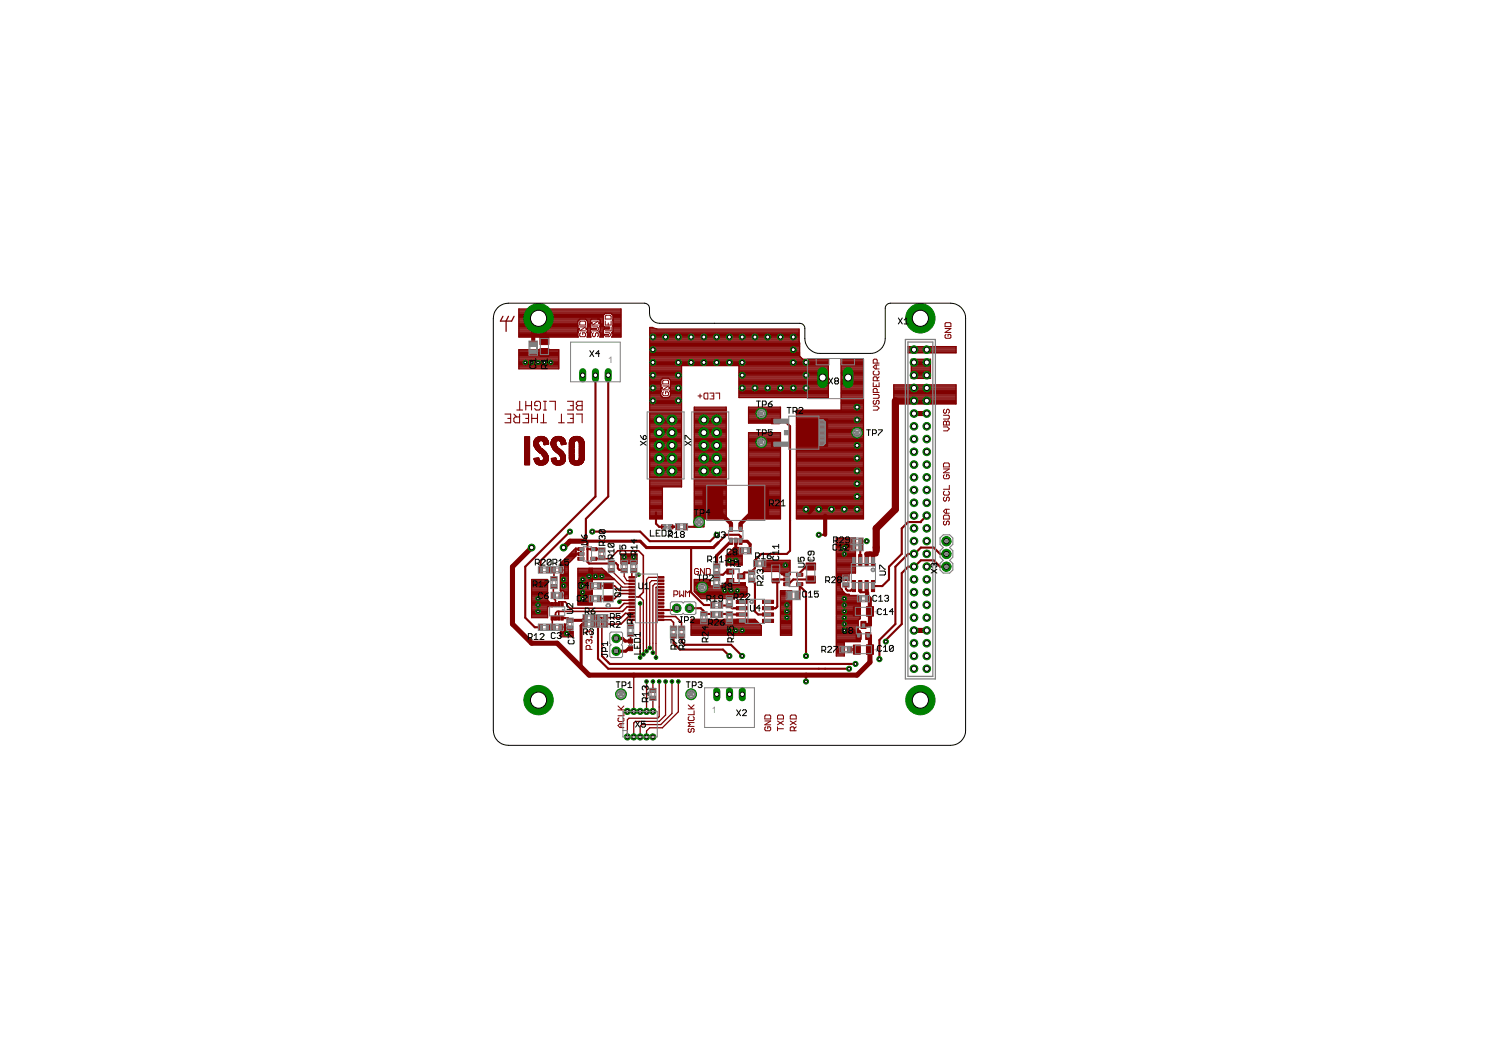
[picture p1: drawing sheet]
<svg xmlns="http://www.w3.org/2000/svg" width="297mm" height="210mm" viewBox="0 0 297 210" stroke-linecap="round" stroke-linejoin="round" font-family="sans-serif">
<defs><g id="words">
<g font-size="2" fill="#808080">
<text x="121" y="72.2">1</text>
<text x="161.9" y="111.9" transform="rotate(-90 161.9 111.9)">+</text>
<text x="173.9" y="122.3">+</text>
<text x="173.9" y="129.9">+</text>
<text x="141.6" y="141.9">1</text>
</g>
</g></defs>
<g fill="none" stroke="#800000" stroke-width=".2">
<path d="M115.3 65h1.2l-1.2 .8h1.2M115.3 64.1l.2-.2h.8l.2 .2v.6h-1.2zM115.5 66.2l-.2 .2v.4l.2 .2h.8l.2-.2v-.4l-.2-.2h-.4v.4M117.9 65h1l.1 .2v.4l-.1 .2h-1M117.9 63.9h1.1l-1.1 .8h1.1M118.1 66.2l-.2 .2v.4l.2 .2 .4-.2v-.4l.2-.2 .3 .2v.4l-.1 .2M120.4 66.2h.8l.4 .4-.4 .4h-.8M120.4 63.9v.8h1.2v-.8M120.6 62.7h.8l.2 .2v.6h-1.2v-.6zM121 64.3v.4M121.6 65v.8h-1.2M131.8 76.8h1.2l-1.2 .8h1.2"/>
<path d="M132 78l-.2 .1v.4l.2 .2h.8l.2-.2v-.4l-.2-.1h-.4v.4M132 75.6h.8l.2 .2v.6h-1.2v-.6zM138.9 78.8h.8M139.3 78.4v.8M140.3 78.2h.5v1.2h-.5l-.2-.2v-.8zM141.2 78.2h.8v1.2h-.8M141.6 78.8h.4M142.4 78.2h.8v1.2M173.7 76.1v.8h1.2v-.8M173.7 78.5h1l.2 .2v.4l-.2 .1h-1M173.9 79.7l-.2 .1v.4l.2 .2 .4-.2v-.4l.2-.1 .4 .1v.4l-.2 .2M173.9 73.8l-.2 .2v.4l.2 .2h.8l.2-.2v-.4l-.2-.2"/>
<path d="M174.3 72.6v.8M174.3 76.5v.4M174.5 72.2v-.6l-.2-.1h-.4l-.2 .1v.6h1.2M174.5 75.8v-.6l-.2-.2h-.4l-.2 .2v.6h1.2M174.5 78.1v-.6l-.2-.2h-.4l-.2 .2v.6h1.2M174.9 75l-.4 .4M174.9 72.6h-.8l-.4 .4 .4 .4h.8M188 65.4h1.2l-1.2 .7h1.2M188.2 66.5l-.2 .2v.4l.2 .2h.8l.2-.2v-.4l-.2-.2h-.4v.4M188.2 64.2h.8l.2 .2v.6h-1.2v-.6zM104.4 92.1h1M104.4 86.9h1"/>
<path d="M104.4 87h1M104.4 87.1h1M104.4 87.2h1M104.4 87.3h1M104.4 87.4h1M104.4 87.5h1M104.4 87.6h1M104.4 87.7h1M104.4 87.8h1M104.4 87.9h1M104.4 88h1M104.4 88.1h1"/>
<path d="M104.4 88.2h1M104.4 88.3h1M104.4 88.4h1M104.4 88.5h1M104.4 88.6h1M104.4 88.7h1M104.4 88.8h1M104.4 88.9h1M104.4 89h1M104.4 89.1h1M104.4 89.2h1M104.4 89.3h1"/>
<path d="M104.4 89.4h.7M104.4 89.5h.7M104.4 89.5h.3M104.4 89.5h.4M104.4 89.6h1M104.4 89.6h.1M104.4 89.7h.1M104.4 89.8h.1M104.4 89.8h1M104.4 90h.4M104.4 90h.7M104.4 90.1h.7"/>
<path d="M104.4 90.1h1M104.4 90.2h1M104.4 90.3h1M104.4 90.4h1M104.4 90.5h1M104.4 90.6h1M104.4 90.7h1M104.4 90.8h1M104.4 90.9h1M104.4 91h1M104.4 91.1h1M104.4 91.2h1"/>
<path d="M104.4 91.3h1M104.4 91.4h1M104.4 91.5h1M104.4 91.6h1M104.4 91.7h1M104.4 91.8h1M104.4 91.9h1M104.4 92h1M104.4 92.2h1M104.4 92.3h1M104.4 92.4h1M104.4 92.5h1"/>
<path d="M104.5 89.6h.9M104.6 89.8h.8M104.6 89.7h.8M104.8 89.9h-.4M104.9 90h.2M104.9 89.5h.2M104.9 89.9h.5M104.9 89.5h.5M105.2 89.3h-.8M105.3 89.5h.1M105.3 89.3h.1M105.3 89.4h.1"/>
<path d="M105.3 90h.1M105.3 90.1h.1M105.4 89.9h-.5M106.2 88h.9M106.2 88.1h.9M106.2 88.2h.9M106.2 88.3h.9M106.2 88.4h1M106.2 88.4l1 .1M106.2 88.5h1M106.2 87.9h1M106.2 88.6h1.1"/>
<path d="M106.3 88.6h1M106.3 88.7h1M106.3 88.7l1.1 .1M106.3 91.2h.9M106.3 91.3h.9M106.3 91.4h1M106.3 87.7h2.7M106.3 88.8h1.1M106.3 88.8l1.1 .1M106.3 91.5h1M106.3 87.6h2.7M106.3 91.5l1.1 .1"/>
<path d="M106.3 88.9h1.2M106.3 91.6h1.1M106.3 87.5h2.7M106.3 91.7h1.2M106.3 91.7h2.7M106.4 87.5h2.5M106.4 89h1.2M106.4 89.1h1.1M106.4 89.1h.4M106.4 91.9h2.5M106.4 87.4h2.5M106.5 87.4h2.3"/>
<path d="M106.5 91.9h2.4M106.5 87.3h2.3M106.5 92h2.4M106.6 89.2h.2M106.6 89.3h1.3M106.6 92.1h2.2M106.6 87.2h2.2M106.6 87.2h2.1M106.6 89.4h1.4M106.6 92.2h2.1M106.6 89.4l1.5 .1M106.7 92.2h2"/>
<path d="M106.7 89.5h1.4M106.7 91.1h.5M106.7 87.1h1.9M106.7 92.2h1.9M106.7 89.5h1.5M106.8 87.1h1.7M106.8 89.6h1.5M106.8 92.3h1.8M106.8 92.4h1.7M106.9 87h1.5M106.9 89.7h1.5M106.9 92.4h1.5"/>
<path d="M106.9 89.1h.2M106.9 89.2h.2M107 89.2h.2M107 89.8h1.4M107 87h1.4M107 92.5h1.3M107 89.8l1.5 .1M107.1 89.9h1.4M107.1 86.9h1.1M107.1 89.9h1.5M107.2 88h-1M107.2 92.5h.9"/>
<path d="M107.2 90h1.4M107.3 86.9h.8M107.3 87.8l-1 .1M107.3 90h1.4M107.3 87.8h-1M107.3 89.1h.2M107.3 89.2h.2M107.3 89.2h.5M107.3 90.1h1.4M107.3 92.5h.6M107.4 90.1h1.4M107.4 87.7l-1.1 .1"/>
<path d="M107.4 90.2h1.4M107.5 90.2h.1M107.5 90.3h.1M107.6 90.3h.1M107.7 90.2h1.1M107.7 89.2h.1M107.7 90.4h1.2M107.8 90.3h.2M107.8 90.4h.2M107.8 90.5h1.1M107.8 90.5h1.2M107.8 87.7h1.3"/>
<path d="M107.8 90.6h1.2M107.9 90.6h1.1M107.9 90.7h1.1M107.9 87.8h1.2M108 91.6h1M108 90.3h-.2M108 90.7h1M108 87.8h1.1M108 90.8h1.1M108.1 90.8h1M108.1 91.5h1M108.1 87.9h1"/>
<path d="M108.1 90.9h1M108.1 88h1M108.1 91h1M108.1 91.4h1M108.1 91.3h1M108.1 88.1h1.1M108.1 90.3h.3M108.1 90.4h.3M108.1 91.1h1M108.1 91.2h1M108.2 88.1h1M108.2 88.2h1"/>
<path d="M108.2 88.3h1M108.5 90.3h.3M108.5 90.4h.3M108.6 88.5h-.4M108.8 90.3h-.3M108.8 92.1h-2.2M109 91.8h-2.6M109 88.4l-.8 .1M109 91.7h-1.1M109.1 91.6h-1.1M109.1 91.5h-1M109.1 91.2l-1 .1"/>
<path d="M109.2 88.4h-1M109.6 88.1h1M109.6 88.2h1M109.6 88.3h1M109.6 88.4h1M109.6 88h1M109.6 88.5h1M109.7 88.6h1M109.7 88.7h1M109.7 88.7l1.1 .1M109.7 91.2h.9M109.7 91.2l.9 .1"/>
<path d="M109.7 91.3h.9M109.7 91.4h1M109.7 88.8h1.1M109.7 87.7h2.7M109.7 88.8l1.2 .1M109.7 91.5h1M109.7 87.6h2.7M109.7 88.9h1.2M109.7 91.5l1.1 .1M109.7 91.6h1.1M109.8 88.9h1.2M109.8 91.7h1.1"/>
<path d="M109.8 87.5h2.6M109.8 89h1.2M109.8 91.7h2.6M109.8 91.8h2.6M109.8 87.4l2.6 .1M109.9 87.4h2.4M109.9 91.9h2.5M109.9 89.2h1.3M109.9 87.3h2.3M109.9 89.2h1.4M109.9 89h.3M109.9 89.1h.3"/>
<path d="M110 89.3h1.3M110 92.1h2.3M110 92.1h2.2M110 87.2h2.2M110 89.3h1.4M110 87.2h2.1M110 89.4h1.4M110.1 87.2h2M110.1 89.4l1.4 .1M110.1 92.2h2.1M110.1 91.1h.5M110.1 92.2h2"/>
<path d="M110.1 89.5h1.4M110.2 87.1h1.8M110.2 89.5h1.4M110.2 92.2h1.9M110.2 89.6h1.5M110.2 92.3h1.8M110.3 89.6h1.4M110.3 92.4h1.6M110.3 87h1.6M110.3 89.7h1.5M110.3 89h.3M110.3 89.1h.3"/>
<path d="M110.4 89.8h1.5M110.4 87h1.4M110.4 92.5h1.3M110.5 89.8l1.5 .1M110.5 86.9h1.2M110.5 89.9h1.5M110.6 89.9h1.4M110.6 88l-1 .1M110.6 92.5h.9M110.6 87.9h-1M110.6 87.9h-.9M110.6 90h1.5"/>
<path d="M110.7 86.9h.9M110.7 87.8l-1 .1M110.7 90h1.4M110.7 89h.3M110.7 89.1h.3M110.8 87.8h-1.1M110.8 90.1h1.3M110.8 92.5h.5M110.8 90.1h1.4M110.9 90.2h1.3M110.9 87.7l-1.2 .1M111 90.3h1.1"/>
<path d="M111.1 90.3h.2M111.1 90.4h.2M111.2 90.5h1.2M111.3 90.5h1.1M111.3 87.7l1.2 .1M111.3 90.6h1.1M111.3 91.7h1.1M111.4 90.7h1M111.4 87.8h1.1M111.4 90.7h1.1M111.4 87.8l1.1 .1M111.4 90.8h1.1"/>
<path d="M111.4 91.6h1.1M111.5 90.8h1M111.5 87.9h1M111.5 91.5h1M111.5 90.9h1M111.5 90.3h.2M111.5 90.4h.2M111.5 90.4h.9M111.5 91h1M111.5 91.4h1M111.5 88h1M111.6 88h1"/>
<path d="M111.6 91.1h.9M111.6 91.2h.9M111.6 91.3h.9M111.6 88.1h1M111.6 88.2h1M111.7 88.3h.9M111.7 88.4h.9M111.9 90.3h.2M111.9 90.4h.2M112 88.5h-.3M112.3 92h-2.4M112.3 91.9l-2.4 .1"/>
<path d="M112.4 91.9h-2.5M112.4 88.4l-.7 .1M112.4 87.7h-2.7M112.5 91.6h-1.1M113.3 88h1M113.3 88.1h.9M113.3 88.2h.9M113.3 88.3h.9M113.3 88.4h.9M113.3 88.5h.9M113.3 88.6h.9M113.3 88.7h.9"/>
<path d="M113.3 88.8h.9M113.3 88.9h.9M113.3 89h.9M113.3 89.1h.1M113.3 89.2h.1M113.3 89.3h.8M113.3 89.3h.9M113.3 89.4h.9M113.3 89.5h.9M113.3 89.6h.9M113.3 89.7h.9M113.3 89.8h.9"/>
<path d="M113.3 89.9h.9M113.3 90h.9M113.3 90.1h.9M113.3 90.2h.1M113.3 90.3h.1M113.3 90.4h.9M113.3 90.5h.9M113.3 90.6h.9M113.3 90.7h.9M113.3 90.8h.9M113.3 90.9h.9M113.3 91h.9"/>
<path d="M113.3 91.1h.9M113.3 91.2h.9M113.3 91.3h.9M113.3 91.4h1M113.3 87.9h1M113.3 91.5h1M113.3 91.5l1.1 .1M113.3 91.6h1.1M113.3 91.7h1.2M113.3 91.7h2.8M113.4 87.6h2.7M113.4 91.8h2.7"/>
<path d="M113.4 87.5h2.7M113.4 87.5h2.6M113.4 91.9h2.6M113.5 87.5h2.5M113.5 91.9h2.5M113.5 87.4h2.5M113.5 92h2.5M113.5 89.2h.2M113.5 90.2h.2M113.5 90.3h.2M113.5 90.3h.7M113.5 92.1h2.5"/>
<path d="M113.5 87.3h2.4M113.6 92.1h2.3M113.6 87.2h2.3M113.6 92.2h2.2M113.6 87.2h2.2M113.7 87.2h2.1M113.7 92.2h2.1M113.7 90.2h-.4M113.7 92.2h2M113.7 89.2h-.2M113.8 87.1h1.9M113.8 89.1h.4"/>
<path d="M113.8 92.3h1.9M113.9 92.4h1.7M113.9 87h1.7M113.9 89.2h.2M113.9 90.2h.2M113.9 90.3h.3M113.9 92.4h1.6M114 87h1.4M114.1 92.5h1.3M114.1 86.9h1.2M114.2 92.5h1.1M114.2 89.1h-.9"/>
<path d="M114.2 90.1h-.9M114.3 86.9h.9M114.3 88h-1M114.3 87.8h-1M114.4 87.8h-1.1M114.4 92.5h.6M114.5 87.7l-1.2 .1M115 87.7h1.1M115 91.7h1.1M115.1 87.8h1.1M115.1 91.6h1M115.1 91.6h1.1"/>
<path d="M115.1 87.8l1.1 .1M115.2 87.9h1M115.2 91.5h1M115.2 88h1M115.2 91.4h1M115.2 88.1h1M115.2 88.2h1M115.2 91.2h1M115.2 91.3h1M115.3 88.2h.9M115.3 88.3h.9M115.3 88.4h.9"/>
<path d="M115.3 88.5h.9M115.3 88.6h.9M115.3 88.7h.9M115.3 88.8h.9M115.3 88.9h.9M115.3 89h.9M115.3 89.1h.9M115.3 89.2h.9M115.3 89.3h.1M115.3 89.4h.1M115.3 89.5h.1M115.3 89.5h.4"/>
<path d="M115.3 89.6h.9M115.3 89.7h.7M115.3 89.8h.7M115.3 89.9h.9M115.3 90h.1M115.3 90.1h.1M115.3 90.1h.9M115.3 90.2h.9M115.3 90.3h.9M115.3 90.4h.9M115.3 90.5h.9M115.3 90.6h.9"/>
<path d="M115.3 90.7h.9M115.3 90.8h.9M115.3 90.9h.9M115.3 91h.9M115.3 91.1h.9M115.4 89.3h.8M115.5 89.5h.2M115.5 90h.2M115.5 90h.7M115.5 89.4h.7M115.5 90.1h.7M115.7 89.9h-.4"/>
<path d="M115.8 90h.4M115.8 89.9h.4M115.9 89.5h.3M115.9 89.9h.3M116 89.6h-.7M116.1 91.8h-2.7M116.1 87.7h-2.8M116.1 89.6h.1M116.1 89.7h.1M116.1 89.8h.1M116.2 89.7h.1M116.2 91.5h-1.1"/>
<path d="M116.2 89.3h-.9M116.2 89.4h-.7M116.2 91.4h-1M173.7 80.8h.8l.4 .4-.4 .4h-.8M187.7 84l.2-.2 .4 .2 .4-.2 .2 .2v.6h-1.2zM187.7 82.6h1l.2 .2v.4l-.2 .2h-1M187.7 93.3h1.2l-1.2 .8h1.2M187.7 84.9h.8l.4 .4-.4 .4h-.8M187.9 81.4l-.2 .2v.4l.2 .2 .4-.2v-.4l.2-.2 .4 .2v.4l-.2 .2M187.9 92.1h.8l.2 .2v.6h-1.2v-.6zM187.9 94.5l-.2 .2v.3l.2 .2h.8l.2-.2v-.3l-.2-.2h-.4v.3M187.9 97.7l-.2 .2v.4l.2 .2h.8l.2-.2v-.4l-.2-.2"/>
<path d="M187.9 98.9l-.2 .2v.4l.2 .2 .4-.2v-.4l.2-.2 .4 .2v.4l-.2 .2M188.3 84v.6M188.9 96.6v.7h-1.2M134.1 118.3h.5l.3-.1v-.4l-.3-.2h-.5v1.1M135.2 117.6v1.1l.4-.4 .4 .4v-1.1M136.4 118.7v-1.1l.4 .3 .4-.3v1.1M139 113.3l-.2-.2h-.4l-.2 .2v.8l.2 .2h.4l.2-.2v-.4h-.4M140.1 113.1v1.2l-.7-1.2v1.2M140.5 113.1h.6l.2 .2v.8l-.2 .2h-.6zM187.9 103.7l-.2 .2v.3l.2 .2 .4-.2v-.3l.2-.2 .4 .2v.3l-.2 .2M187.9 102.5h.8l.2 .2v.6h-1.2v-.6zM188.3 101.3v.8"/>
<path d="M188.9 101.3h-.8l-.4 .4 .4 .4h.8M117.2 125.7l-.2-.2-.4 .2v.4l.2 .2M117.2 127.4l-.2-.1-.4 .1v.4l.2 .2M117.2 127.4l.2-.1 .4 .1v.4l-.2 .2M117.2 125.7v.2M117.2 127.4v.2M117.2 125.7l.2-.2 .4 .2v.4l-.2 .2M117.4 129.2v-.6l-.2-.2h-.4l-.2 .2v.6h1.2M117.6 126.7h.2v.2h-.2zM123 141.2h1.1M123 140.5l.7 .7M123.1 142.8l-.1 .2v.4l.1 .2h.8l.2-.2v-.4l-.2-.2"/>
<path d="M123.5 144v.8M124.1 144h-.8l-.3 .4 .3 .4h.8M124.1 141.6v.8h-1.1M124.1 140.5l-.6 .6M136.9 141h1.2M136.9 140.3l.8 .7M137.1 144.9l-.2 .2v.4l.2 .2 .4-.2v-.4l.2-.2 .4 .2v.4l-.2 .2M137.1 142.6l-.2 .2v.4l.2 .2h.8l.2-.2v-.4l-.2-.2M138.1 141.4v.8h-1.2M138.1 143.8h-1.2l.4 .3-.4 .4h1.2M138.1 140.3l-.6 .5M152.2 143.4h1.1l-1.1 .8h1.1"/>
<path d="M152.4 144.6l-.2 .2v.4l.2 .2h.7l.2-.2v-.4l-.2-.2h-.4v.4M152.4 142.3h.7l.2 .2v.5h-1.1v-.5zM154.7 142.5l.2-.2h.8l.2 .2v.5h-1.2zM154.7 145h1.2M154.7 144.6v.8M154.7 143.4l1.2 .8M155.9 143.4l-1.2 .8M157.2 142.5l.2-.2h.8l.2 .2v.5h-1.2zM157.2 143.4l1.2 .8M158 145.4v-.6l-.2-.2h-.4l-.2 .2v.6h1.2M158.4 144.6l-.4 .4M158.4 143.4l-1.2 .8"/>
</g>
<g fill="none" stroke="#800000" stroke-width=".21">
<path d="M103.4 79.8v1.8M104.6 79.8v1.8M105.7 79.8v1.8M108.1 79.8h.6M108.4 79.8v1.8M109.3 79.8h1.2v1.8M112.9 79.8h1.1v1.8h-1.1M100.5 82.4h1.1v1.7h-1.1M101 83.2h.6M102.2 82.4l.6 .6M102.8 81.6h1.2M103.4 82.4v1.7h-.9l-.3-.3v-.6l.3-.2h.9"/>
<path d="M104 82.4h1.2v1.7h-1.2M104.6 83.2h.6M104.6 80.7h1.1M105.8 83.2h1.1M105.8 82.4v1.7M106.9 82.4v1.7M107 80.7h-.6v-.6l.3-.3h.6l.2 .3v1.2l-.2 .3h-.6l-.3-.3M107.6 84.1h1.1M108.1 82.4v1.7M108.1 81.6h.6M111.1 84.1h1.2M111.7 82.4v1.7"/>
<path d="M112.9 82.4h1.1v1.7h-1.1M113.5 83.2h.5M113.5 80.7h.5M114.7 80.1l.3-.3h.8v1.8h-.8l-.3-.3v-.3l.3-.3-.3-.3zM114.7 82.4h1.1v1.7M115 80.7h.8"/>
</g>
<g fill="#800000" stroke="#800000" stroke-width=".2">
<path d="M158.5 83.4h6.2v5.4h-6.2z"/>
<path d="M153.5 83.3h1.6v1h-1.6z"/>
<path d="M153.5 87.9h1.6v1h-1.6z"/>
<path d="M172.1 110.3h.6v2.2h-.6z"/>
<path d="M172.1 115.5h.6v2.2h-.6z"/>
<path d="M173.4 110.3h.6v2.2h-.6z"/>
<path d="M170.8 110.3h.7v2.2h-.7z"/>
<path d="M169.6 110.3h.6v2.2h-.6z"/>
<path d="M173.4 115.5h.6v2.2h-.6z"/>
<path d="M170.8 115.5h.7v2.2h-.7z"/>
<path d="M169.6 115.5h.6v2.2h-.6z"/>
<path d="M167.7 114.5h1.1v.7h-1.1z"/>
<path d="M167.7 116h1.1v.7h-1.1z"/>
<path d="M169.4 108.4h.7v1.1h-.7z"/>
<path d="M170.9 108.4h.7v1.1h-.7z"/>
<path d="M170.9 107.1h.7v1.1h-.7z"/>
<path d="M169.4 107.1h.7v1.1h-.7z"/>
<path d="M172.2 118.6h.7v1.1h-.7z"/>
<path d="M170.7 118.6h.7v1.1h-.7z"/>
<path d="M115 109h1.2v.6h-1.2z"/>
<path d="M115 109.9h1.2v.6h-1.2z"/>
<path d="M115 110.9h1.2v.6h-1.2z"/>
<path d="M117.6 110.9h1.2v.6h-1.2z"/>
<path d="M117.6 109h1.2v.6h-1.2z"/>
<path d="M119.2 110.6h1.1v.7h-1.1z"/>
<path d="M119.2 109.1h1.1v.7h-1.1z"/>
<path d="M136 104.3h.7v1.1h-.7z"/>
<path d="M134.5 104.3h.7v1.1h-.7z"/>
<path d="M131.6 104.4h.8v.8h-.8z"/>
<path d="M133.1 104.4h.8v.8h-.8z"/>
<path d="M130.9 114.7h1.2v.3h-1.2z"/>
<path d="M130.9 115.4h1.2v.3h-1.2z"/>
<path d="M130.9 116h1.2v.3h-1.2z"/>
<path d="M130.9 116.7h1.2v.3h-1.2z"/>
<path d="M130.9 117.3h1.2v.3h-1.2z"/>
<path d="M130.9 118h1.2v.3h-1.2z"/>
<path d="M130.9 118.6h1.2v.3h-1.2z"/>
<path d="M130.9 119.3h1.2v.3h-1.2z"/>
<path d="M125.1 114.7h1.2v.3h-1.2z"/>
<path d="M125.1 115.4h1.2v.3h-1.2z"/>
<path d="M125.1 116h1.2v.3h-1.2z"/>
<path d="M125.1 116.7h1.2v.3h-1.2z"/>
<path d="M125.1 117.3h1.2v.3h-1.2z"/>
<path d="M125.1 118h1.2v.3h-1.2z"/>
<path d="M125.1 118.6h1.2v.3h-1.2z"/>
<path d="M125.1 119.3h1.2v.3h-1.2z"/>
<path d="M125.1 119.9h1.2v.3h-1.2z"/>
<path d="M125.1 120.6h1.2v.3h-1.2z"/>
<path d="M125.1 121.2h1.2v.3h-1.2z"/>
<path d="M125.1 121.9h1.2v.3h-1.2z"/>
<path d="M125.1 122.5h1.2v.3h-1.2z"/>
<path d="M125.1 123.2h1.2v.3h-1.2z"/>
<path d="M130.9 119.9h1.2v.3h-1.2z"/>
<path d="M130.9 120.6h1.2v.3h-1.2z"/>
<path d="M130.9 121.2h1.2v.3h-1.2z"/>
<path d="M130.9 121.9h1.2v.3h-1.2z"/>
<path d="M130.9 122.5h1.2v.3h-1.2z"/>
<path d="M130.9 123.2h1.2v.3h-1.2z"/>
<path d="M120.1 118.6h1.8v1h-1.8z"/>
<path d="M120.1 116.1h1.8v1h-1.8z"/>
<path d="M118.9 116h.7v1.1h-.7z"/>
<path d="M117.3 116h.8v1.1h-.8z"/>
<path d="M118.9 118.6h.7v1.1h-.7z"/>
<path d="M117.3 118.6h.8v1.1h-.8z"/>
<path d="M125.1 128.7h.8v.8h-.8z"/>
<path d="M125.1 127.1h.8v.9h-.8z"/>
<path d="M124.9 124.3h1.1v.8h-1.1z"/>
<path d="M124.9 125.8h1.1v.8h-1.1z"/>
<path d="M123.6 113.1h1.1v.8h-1.1z"/>
<path d="M123.6 111.6h1.1v.8h-1.1z"/>
<path d="M118.6 122.3h.7v1.1h-.7z"/>
<path d="M120.1 122.3h.7v1.1h-.7z"/>
<path d="M118.6 123.6h.7v1.1h-.7z"/>
<path d="M120.1 123.6h.7v1.1h-.7z"/>
<path d="M117.6 123.6h.7v1.1h-.7z"/>
<path d="M116.1 123.6h.7v1.1h-.7z"/>
<path d="M133.5 126.2h1.1v.7h-1.1z"/>
<path d="M133.5 124.7h1.1v.7h-1.1z"/>
<path d="M135 126.2h1.1v.7h-1.1z"/>
<path d="M135 124.7h1.1v.7h-1.1z"/>
<path d="M117.6 122.3h.7v1.1h-.7z"/>
<path d="M116.1 122.3h.7v1.1h-.7z"/>
<path d="M125.5 111.6h1.1v.8h-1.1z"/>
<path d="M125.5 113.1h1.1v.8h-1.1z"/>
<path d="M121.1 111.6h1.1v.8h-1.1z"/>
<path d="M121.1 113.1h1.1v.8h-1.1z"/>
<path d="M149 115h1.1v.8h-1.1z"/>
<path d="M149 113.5h1.1v.8h-1.1z"/>
<path d="M111.6 119.9h.5v.8h-.5z"/>
<path d="M110.9 119.9h.5v.8h-.5z"/>
<path d="M110.3 119.9h.4v.8h-.4z"/>
<path d="M109.6 119.9h.5v.8h-.5z"/>
<path d="M109.6 122.6h.5v.8h-.5z"/>
<path d="M110.3 122.6h.4v.8h-.4z"/>
<path d="M110.9 122.6h.5v.8h-.5z"/>
<path d="M111.6 122.6h.5v.8h-.5z"/>
<path d="M112.8 123.1h1.1v.7h-1.1z"/>
<path d="M112.8 124.6h1.1v.7h-1.1z"/>
<path d="M109.7 116.3h1.1v.7h-1.1z"/>
<path d="M109.7 114.8h1.1v.7h-1.1z"/>
<path d="M107.2 112.8h.7v1.1h-.7z"/>
<path d="M108.7 112.8h.7v1.1h-.7z"/>
<path d="M109.7 112.8h.7v1.1h-.7z"/>
<path d="M111.2 112.8h.8v1.1h-.8z"/>
<path d="M109.7 117.9h.7v1.1h-.7z"/>
<path d="M111.2 117.9h.8v1.1h-.8z"/>
<path d="M108.7 124.2h.7v1.1h-.7z"/>
<path d="M107.2 124.2h.7v1.1h-.7z"/>
<path d="M109.7 124.2h.7v1.1h-.7z"/>
<path d="M111.2 124.2h.8v1.1h-.8z"/>
<path d="M160.4 112h1.9v1.4h-1.9z"/>
<path d="M160.4 114.6h1.8v1.4h-1.8z"/>
<path d="M146.5 120.7h2.2v.6h-2.2z"/>
<path d="M151.7 120.7h2.2v.6h-2.2z"/>
<path d="M146.5 119.4h2.2v.7h-2.2z"/>
<path d="M146.5 121.9h2.2v.7h-2.2z"/>
<path d="M146.5 123.2h2.2v.6h-2.2z"/>
<path d="M151.7 119.4h2.2v.7h-2.2z"/>
<path d="M151.7 121.9h2.2v.7h-2.2z"/>
<path d="M151.7 123.2h2.2v.6h-2.2z"/>
<path d="M155.9 114h1.2v.6h-1.2z"/>
<path d="M155.9 115h1.2v.6h-1.2z"/>
<path d="M155.9 115.9h1.2v.6h-1.2z"/>
<path d="M158.5 115.9h1.2v.6h-1.2z"/>
<path d="M158.5 114h1.2v.6h-1.2z"/>
<path d="M158.4 117.7h.7v1.5h-.7z"/>
<path d="M156.5 117.7h.7v1.5h-.7z"/>
<path d="M153.6 115.2h1.4v.8h-1.4z"/>
<path d="M153.6 112.1h1.4v.8h-1.4z"/>
<path d="M143 121.7h.7v1.1h-.7z"/>
<path d="M141.5 121.7h.7v1.1h-.7z"/>
<path d="M139.5 121.8h1.1v.7h-1.1z"/>
<path d="M139.5 123.3h1.1v.7h-1.1z"/>
<path d="M144.6 121.8h1.1v.7h-1.1z"/>
<path d="M144.6 123.3h1.1v.7h-1.1z"/>
<path d="M145.1 107.1h.6v1.2h-.6z"/>
<path d="M146.1 107.1h.6v1.2h-.6z"/>
<path d="M147 107.1h.6v1.2h-.6z"/>
<path d="M147 104.5h.6v1.2h-.6z"/>
<path d="M145.1 104.5h.6v1.2h-.6z"/>
<path d="M148.7 109h.7v1.1h-.7z"/>
<path d="M147.2 109h.7v1.1h-.7z"/>
<path d="M149 97.1h3.9v5.9h-3.9z"/>
<path d="M139.8 97.1h4v5.9h-4z"/>
<path d="M172.4 128.3h1.4v1.9h-1.4z"/>
<path d="M169.8 128.3h1.4v1.9h-1.4z"/>
<path d="M172.4 120.7h1.4v1.9h-1.4z"/>
<path d="M169.8 120.7h1.4v1.9h-1.4z"/>
<path d="M168.7 128.7h.7v1.1h-.7z"/>
<path d="M167.2 128.7h.7v1.1h-.7z"/>
<path d="M171.3 123.6h1v1.4h-1z"/>
<path d="M172.2 125.8h1v1.4h-1z"/>
<path d="M170.3 125.8h1v1.4h-1z"/>
<path d="M144.6 120.1h1.1v.7h-1.1z"/>
<path d="M144.6 118.6h1.1v.7h-1.1z"/>
<path d="M143 119.8h.7v1.1h-.7z"/>
<path d="M141.5 119.8h.7v1.1h-.7z"/>
<path d="M146.8 114.2h1.4v1h-1.4z"/>
<path d="M144.6 115.1h1.4v1h-1.4z"/>
<path d="M144.6 113.2h1.4v1h-1.4z"/>
<path d="M142 112.3h1.1v.7h-1.1z"/>
<path d="M142 113.8h1.1v.7h-1.1z"/>
<path d="M142 114.8h1.1v.7h-1.1z"/>
<path d="M142 116.3h1.1v.7h-1.1z"/>
<path d="M129.3 138.5h1.2v.8h-1.2z"/>
<path d="M129.3 137h1.2v.8h-1.2z"/>
<path d="M150.1 111.6h.7v1.1h-.7z"/>
<path d="M151.6 111.6h.7v1.1h-.7z"/>
<path d="M107.4 69.3h1.8v1.6h-1.8z"/>
<path d="M107.4 67h1.8v1.6h-1.8z"/>
<path d="M105.3 68h1.5v.7h-1.5z"/>
<path d="M105.3 69.8h1.5v.8h-1.5z"/>
</g>
<g fill="none" stroke="#800000" stroke-width=".25">
<path d="M100.1 62.9l-.5 1h2.2l.5-1M100.7 64v1.9M101.2 62.9l-.5 1M103.2 73.2h8M103.2 73h8M103.2 72.8h8M103.2 72.5h8M103.2 72.3h8M103.2 72.1h8M103.2 71.9h8M103.2 71.6h8M103.2 65.4h12.1l-.3 .2"/>
<path d="M103.2 71.4h8M103.2 71.2h8M103.2 71h8M103.2 70.8h8M103.2 70.5h8M103.2 70.3h8M103.2 70.1h8M103.2 69.9h8M103.2 69.7h8M103.2 67h11.8M103.2 66.8h11.8M103.2 66.5h11.8"/>
<path d="M103.2 66.3h11.8M103.2 66.1h11.9M103.2 65.9h11.7M103.2 65.7h11.8M103.2 65.2h11.8M103.2 69.6h8v3.8h-8zM103.2 62.3h20.3M103.2 65h11.8M103.2 64.8h11.8M103.2 64.5h11.8M103.2 64.3h11.8M103.2 64.1h11.8"/>
<path d="M103.2 63.9h11.8M103.2 63.6h12M103.2 63.4h16.8M103.2 63.2h16.8M103.2 63h16.8M103.2 62.8h16.8M103.2 62.5h17M103.2 62.1h20.3M103.2 61.9h20.3M103.2 61.7h20.3M115 65.9v.1M115 65.2l.2 .2"/>
<path d="M115 65.6v1.5h-11.8v-5.6h20.3v5.6h-1.8l.3-.3M116.6 65.4h2.1h-1l-.2 .3 .1 1.4h-.8l.1-1.4M116.6 65.4l.3 .3M116.6 63.6h1M116.7 63.7l-.2-.2h-1.1l-.4 .4v1.3M116.7 63.7l.2 .2v1M116.7 63.7h.1M116.8 66.1h.8M116.9 67h.6M116.9 63.9h.6M116.9 66.8h.6M116.9 66.5h.6"/>
<path d="M116.9 66.3h.6M116.9 65.9h.6M116.9 65.7h.6M116.9 65.2h.6M116.9 65.2l-.2 .2M116.9 64.9v.1M116.9 64.8h.6M116.9 64.5h.6M116.9 64.3h.8M116.9 64.1h.7M116.9 65v.2M116.9 65h.6"/>
<path d="M117.5 64.8v.4M117.5 65.2l.2 .2M119.2 64.3h.1M119.2 64.3l.2 .2-.1 .5 .1 .1v.7l-.2 .2 .2 .3-.1 .8h.7l.3-.5M119.2 63.5h-1.5l-.2 .2v.3l.3 .3-.3 .2v.3M119.2 63.5h.1M119.2 63.5h.1a.42 .42 0 0 1-.1 .8M119.2 66.1h.1M119.3 64.3h.7M119.3 66.1h.7M119.3 65.9h.7M119.3 65h.9"/>
<path d="M119.4 63.6h.6M119.4 67h.6M119.4 64.1h.6M119.4 66.8h.7M119.4 66.5h.8M119.4 66.3h.6M119.4 65.7h.7M119.4 65.4h1.8M119.4 65.2h1.8M119.4 64.8h.6M119.4 64.5h.6M119.4 63.9h.6"/>
<path d="M120 63.6v1.2l.3 .2h.9v.4h-.9l-.3 .3v.7l.3 .2M120.3 66.6h.7M120.5 62.3l-.5 .4v.9M121.5 62.3l.3 .2M121.8 67h1.7M121.8 66.2h.1M121.8 62.5l.2 .2v.9M121.8 62.5v.1M121.8 62.5h1.7M121.8 66.3h1.7M121.9 66.1h1.6M122 66.8h1.5"/>
<path d="M122 66.5h1.5M122 65.9h1.5M122 65.7h1.5M122 65.4h1.5M122 65.2h1.5M122 66.8h.1M122 63.6v2.4l-.3 .2 .3 .2v.4M122 65h1.5M122 64.8h1.5M122 64.5h1.5M122 64.3h1.5M122 64.1h1.5"/>
<path d="M122 63.9h1.5M122 63.6h1.5M122 63.4h1.5M122 63.2h1.5M122 63h1.5M122 62.8h1.5M129.3 75.2h6.3M129.3 75h6.3M129.3 74.8h6.3M129.3 74.5h6.3M129.3 74.3h6.3M129.3 74.1h6.3"/>
<path d="M129.3 73.9h6.3M129.3 73.7h6.3M129.3 73.4h6.3M129.3 73.2h6.3M129.3 73h6.3M129.3 72.8h35.5M129.3 72.5h35.5M129.3 72.3h35.5M129.3 72.1h35.5M129.3 71.9h35.5M129.3 71.6h35.5M129.3 79.9h6.3"/>
<path d="M129.3 79.7h6.3M129.3 79.4h6.3M129.3 79.2h6.3M129.3 79h2.4M129.3 78.8h2.2M129.3 78.5h2.2M129.3 78.3h2.2M129.3 78.1h2.2M129.3 77.9h2.3M129.3 77.7h2.1M129.3 77.4h2.2M129.3 77h2.2"/>
<path d="M129.3 76.8h2.2M129.3 76.5h2.2M129.3 76.3h2.2M129.3 76.1h2.2M129.3 75.9h2.2M129.3 75.6h2.2M129.3 75.4h2.4M129.3 71.4h30.4M129.3 71.2h30.1M129.3 71h29.9M129.3 70.8h29.8M129.3 70.5h29.8"/>
<path d="M129.3 70.3h29.8M129.3 70.1h29.8M129.3 69.9h29.8M129.3 69.7h29.8M129.3 69.4h29.8M129.3 69.2h29.8M129.3 69h29.8M129.3 68.8h29.8M129.3 68.5h29.8M129.3 68.3h29.8M129.3 68.1h29.7M129.3 67.9h29.7"/>
<path d="M129.3 67.6h29.7M129.3 67.4h29.7M129.3 67.2h29.7M129.3 67h29.7M129.3 66.8h29.7M129.3 66.5h29.7M129.3 66.3h29.7M129.3 66.1h29.7M129.3 65.9h29.7M129.3 65.7h29.7M129.3 65.4h1.3M129.3 65.2h.6"/>
<path d="M129.8 65.2h.1M129.8 65.2l.9 .3h28.3v2.4M129.8 65.2h-.5v38h2.5v-6.3h3.8v-24.2M131.4 77.6l.2 .3M131.5 75.6v1M131.5 76.6v.3l.2 .3-.3 .4M131.5 78.7h.1M131.5 78.7l.2 .2M131.6 77.9l-.1 .1v.7M131.7 78.9h.1M131.7 77.2h-2.4M133.1 79h2.5"/>
<path d="M133.1 77.2h2.5M133.2 75.4h2.4M133.2 75.5l.2 .1M133.2 75.5h.1M133.2 75.5l-.2-.3h-1.1l-.4 .4M133.3 77.9l.1 .1v.7l-.4 .4h-1.1l-.2-.2M133.3 77.9h2.3M133.3 78.8h2.3M133.4 77h2.2M133.4 75.6v1M133.4 76.6v.1M133.4 76.7v.2l-.2 .3 .2 .2-.1 .5"/>
<path d="M133.4 76.6h.1M133.4 78.5h2.2M133.4 78.3h2.2M133.4 78.1h2.2M133.4 77.7h2.2M133.4 77.4h2.2M133.4 76.5h2.2M133.4 76.3h2.2M133.4 76.1h2.2M133.4 75.9h2.2M133.4 75.6h2.2M133.4 76.8h2.2"/>
<path d="M147 75.2h17.8M147 75h17.8M147 74.8h17.8M147 74.5h17.8M147 74.3h17.8M147 74.1h17.8M147 73.9h17.8M147 73.7h17.8M147 73.4h17.8M147 73.2h17.8M147 73h17.8M147 77.2h17.8"/>
<path d="M147 79h17.8M147 78.8h17.8M147 78.5h17.8M147 78.3h17.8M147 78.1h17.8M147 77.9h17.8M147 77.7h17.8M147 77.4h17.8M147 77h17.8M147 76.8h17.8M147 76.5h17.8M147 76.3h17.8"/>
<path d="M147 76.1h17.8M147 75.9h17.8M147 75.6h17.8M147 75.4h17.8M159 67.9l.1 2.9 .6 .7h5.1v7.6h-17.8v-6.4M167.3 75.2h4.5M167.3 75h4.5M167.3 74.8h4.5M167.3 74.5h4.5M167.3 74.3h4.5M167.3 74.1h4.5M167.3 73.9h4.5"/>
<path d="M167.3 73.7h4.5M167.3 73.4h4.5M167.3 73.2h4.5M167.3 73h4.5M167.3 72.8h4.5M167.3 72.5h4.5M167.3 72.3h4.5M167.3 72.1h4.5M167.3 71.9h4.5M167.3 71.6h4.5M167.3 77.2h4.5M167.3 79.9h4.5"/>
<path d="M167.3 79.7h4.5M167.3 79.4h4.5M167.3 79.2h4.5M167.3 79h4.5M167.3 78.8h4.5M167.3 78.5h4.5M167.3 78.3h4.5M167.3 78.1h4.5M167.3 77.9h4.5M167.3 77.7h4.5M167.3 77.4h4.5M167.3 77h4.5"/>
<path d="M167.3 76.8h4.5M167.3 76.5h4.5M167.3 76.3h4.5M167.3 76.1h4.5M167.3 75.9h4.5M167.3 75.6h4.5M167.3 75.4h4.5M177.8 77.2h12.4M177.8 79.9h12.4M177.8 79.7h12.4M177.8 79.4h12.4M177.8 79.2h12.4"/>
<path d="M177.8 79h12.4M177.8 78.8h12.4M177.8 78.5h12.4M177.8 78.3h12.4M177.8 78.1h12.4M177.8 77.9h12.4M177.8 77.7h12.4M177.8 77.4h12.4M177.8 77h12.4M177.8 76.8h12.4M177.8 76.6h12.4v3.8h-12.4zM180.7 70.1h9.5"/>
<path d="M180.7 69.9h9.5M180.7 69.7h9.5M180.7 69.4h9.5M180.7 69.2h9.5M180.7 69h9.5M180.7 69h9.5v1.2h-9.5zM181.3 71.5h3.8v3.8h-3.8zM181.3 75.2h3.8M181.3 75h3.8M181.3 74.8h3.8M181.3 74.5h3.8M181.3 74.3h3.8"/>
<path d="M181.3 74.1h3.8M181.3 73.9h3.8M181.3 73.7h3.8M181.3 73.4h3.8M181.3 73.2h3.8M181.3 73h3.8M181.3 72.8h3.8M181.3 72.5h3.8M181.3 72.3h3.8M181.3 72.1h3.8M181.3 71.9h3.8M181.3 71.6h3.8"/>
<path d="M129.3 99.9h2.5M129.3 99.7h2.5M129.3 99.4h2.5M129.3 99.2h2.5M129.3 99h2.5M129.3 98.8h2.5M129.3 98.5h2.5M129.3 98.3h2.5M129.3 98.1h2.5M129.3 97.9h2.5M129.3 97.6h2.5M129.3 97.4h2.5"/>
<path d="M129.3 97.2h2.5M129.3 97h2.5M129.3 96.8h6.3M129.3 96.5h6.3M129.3 96.3h6.3M129.3 96.1h6.3M129.3 95.9h6.3M129.3 95.7h6.3M129.3 95.4h6.3M129.3 95.2h6.3M129.3 95h6.3M129.3 94.8h6.3"/>
<path d="M129.3 94.5h6.3M129.3 94.3h6.3M129.3 94.1h6.3M129.3 93.9h6.3M129.3 93.6h6.3M129.3 93.4h6.3M129.3 93.2h6.3M129.3 93h6.3M129.3 92.8h6.3M129.3 92.5h6.3M129.3 92.3h6.3M129.3 92.1h6.3"/>
<path d="M129.3 91.9h6.3M129.3 91.7h6.3M129.3 91.4h6.3M129.3 91.2h6.3M129.3 91h6.3M129.3 90.8h6.3M129.3 90.5h6.3M129.3 90.3h6.3M129.3 90.1h6.3M129.3 89.9h6.3M129.3 89.6h6.3M129.3 89.4h6.3"/>
<path d="M129.3 89.2h6.3M129.3 89h6.3M129.3 88.8h6.3M129.3 88.5h6.3M129.3 88.3h6.3M129.3 88.1h6.3M129.3 87.9h6.3M129.3 87.7h6.3M129.3 87.4h6.3M129.3 87.2h6.3M129.3 87h6.3M129.3 86.8h6.3"/>
<path d="M129.3 86.5h6.3M129.3 86.3h6.3M129.3 86.1h6.3M129.3 85.9h6.3M129.3 85.6h6.3M129.3 85.4h6.3M129.3 85.2h6.3M129.3 85h6.3M129.3 84.8h6.3M129.3 84.5h6.3M129.3 84.3h6.3M129.3 84.1h6.3"/>
<path d="M129.3 83.9h6.3M129.3 83.7h6.3M129.3 83.4h6.3M129.3 83.2h6.3M129.3 83h6.3M129.3 82.8h6.3M129.3 82.5h6.3M129.3 82.3h6.3M129.3 82.1h6.3M129.3 81.9h6.3M129.3 81.6h6.3M129.3 81.4h6.3"/>
<path d="M129.3 81.2h6.3M129.3 81h6.3M129.3 80.8h6.3M129.3 80.5h6.3M129.3 80.3h6.3M129.3 80.1h6.3M138.1 99.9h6.4M138.1 99.7h6.4M138.1 99.4h6.4M138.1 99.2h6.4M138.1 99h6.4M138.1 98.8h6.4"/>
<path d="M138.1 98.5h6.4M138.1 98.3h6.4M138.1 98.1h6.4M138.1 97.9h6.4M138.1 97.6h6.4M138.1 97.4h6.4M138.1 97.2h6.4M138.1 97h6.4M138.1 96.8h6.4M138.1 96.5h6.4M138.1 96.3h6.4M138.1 96.1h6.4"/>
<path d="M138.1 95.9h6.4M138.1 95.7h6.4M138.1 95.4h6.4M138.1 95.2h6.4M138.1 95h6.4M138.1 94.8h6.4M138.1 94.5h6.4M138.1 94.3h6.4M138.1 94.1h6.4M138.1 93.9h6.4M138.1 93.6h6.4M138.1 93.4h6.4"/>
<path d="M138.1 93.2h6.4M138.1 93h6.4M138.1 92.8h6.4M138.1 92.5h6.4M138.1 92.3h6.4M138.1 92.1h6.4M138.1 91.9h6.4M138.1 91.7h6.4M138.1 91.4h6.4M138.1 91.2h6.4M138.1 91h6.4M138.1 90.8h6.4"/>
<path d="M138.1 90.5h6.4M138.1 90.3h6.4M138.1 90.1h6.4M138.1 89.9h6.4M138.1 89.6h6.4M138.1 89.4h6.4M138.1 89.2h6.4M138.1 89h6.4M138.1 88.8h6.4M138.1 88.5h6.4M138.1 88.3h6.4M138.1 88.1h6.4"/>
<path d="M138.1 87.9h6.4M138.1 87.7h6.4M138.1 87.4h6.4M138.1 87.2h6.4M138.1 87h6.4M138.1 86.8h6.4M138.1 86.5h6.4M138.1 86.3h6.4M138.1 86.1h6.4M138.1 85.9h6.4M138.1 85.6h6.4M138.1 85.4h6.4"/>
<path d="M138.1 85.2h6.4M138.1 85h6.4M138.1 84.8h6.4M138.1 84.5h6.4M138.1 84.3h6.4M138.1 84.1h6.4M138.1 83.9h6.4M138.1 83.7h6.4M138.1 83.4h6.4M138.1 83.2h6.4M138.1 83h6.4M138.1 82.8h6.4"/>
<path d="M138.1 82.5h6.4M138.1 82.3h6.4M138.1 82.1h6.4M138.1 81.9h6.4M138.1 81.6h6.4M138.1 81.4h6.4M138.1 81.2h6.4M148.9 86.1h6.4v17.1h-6.4zM148.9 99.9h6.4M148.9 99.7h6.4M148.9 99.4h6.4M148.9 99.2h6.4"/>
<path d="M148.9 99h6.4M148.9 98.8h6.4M148.9 98.5h6.4M148.9 98.3h6.4M148.9 98.1h6.4M148.9 97.9h6.4M148.9 97.6h6.4M148.9 97.4h6.4M148.9 97.2h6.4M148.9 97h6.4M148.9 96.8h6.4M148.9 96.5h6.4"/>
<path d="M148.9 96.3h6.4M148.9 96.1h6.4M148.9 95.9h6.4M148.9 95.7h6.4M148.9 95.4h6.4M148.9 95.2h6.4M148.9 95h6.4M148.9 94.8h6.4M148.9 94.5h6.4M148.9 94.3h6.4M148.9 94.1h6.4M148.9 93.9h6.4"/>
<path d="M148.9 93.6h6.4M148.9 93.4h6.4M148.9 93.2h6.4M148.9 93h6.4M148.9 92.8h6.4M148.9 92.5h6.4M148.9 92.3h6.4M148.9 92.1h6.4M148.9 91.9h6.4M148.9 91.7h6.4M148.9 91.4h6.4M148.9 91.2h6.4"/>
<path d="M148.9 91h6.4M148.9 90.8h6.4M148.9 90.5h6.4M148.9 90.3h6.4M148.9 90.1h6.4M148.9 89.9h6.4M148.9 89.6h6.4M148.9 89.4h6.4M148.9 89.2h6.4M148.9 89h6.4M148.9 88.8h6.4M148.9 88.5h6.4"/>
<path d="M148.9 88.3h6.4M148.9 88.1h6.4M148.9 87.9h6.4M148.9 87.7h6.4M148.9 87.4h6.4M148.9 87.2h6.4M148.9 87h6.4M148.9 86.8h6.4M148.9 86.5h6.4M148.9 86.3h6.4M148.9 84.1h6.4M148.9 83.9h6.4"/>
<path d="M148.9 83.7h6.4M148.9 83.4h6.4M148.9 83.2h6.4M148.9 83h6.4M148.9 82.8h6.4M148.9 82.5h6.4M148.9 82.3h6.4M148.9 82.1h6.4M148.9 81.9h6.4M148.9 81.6h6.4M148.9 81.4h6.4M148.9 81.2h6.4"/>
<path d="M148.9 81h6.4v3.2h-6.4zM158.5 99.9h13.3M158.5 99.7h13.3M158.5 99.4h13.3M158.5 99.2h13.3M158.5 99h13.3M158.5 98.8h13.3M158.5 98.5h13.3M158.5 98.3h13.3M158.5 98.1h13.3M158.5 97.9h13.3M158.5 97.6h13.3"/>
<path d="M158.5 97.4h13.3M158.5 97.2h13.3M158.5 97h13.3M158.5 96.8h13.3M158.5 96.5h13.3M158.5 96.3h13.3M158.5 96.1h13.3M158.5 95.9h13.3M158.5 95.7h13.3M158.5 95.4h13.3M158.5 95.2h13.3M158.5 95h13.3"/>
<path d="M158.5 94.8h13.3M158.5 94.5h13.3M158.5 94.3h13.3M158.5 94.1h13.3M158.5 93.9h13.3M158.5 93.6h13.3M158.5 93.4h13.3M158.5 93.2h13.3M158.5 93h13.3M158.5 92.8h13.3M158.5 92.5h13.3M158.5 92.3h13.3"/>
<path d="M158.5 92.1h13.3M158.5 91.9h13.3M158.5 91.7h13.3M158.5 91.4h13.3M158.5 91.2h13.3M158.5 91h13.3M158.5 90.8h13.3M158.5 90.5h13.3M158.5 90.3h13.3M158.5 90.1h13.3M158.5 89.9h13.3M158.5 89.6h13.3"/>
<path d="M158.5 89.4h13.3M158.5 89.2h13.3M158.5 89h13.3M158.5 88.8h13.3M158.5 88.5h13.3M158.5 88.3h13.3M158.5 88.1h13.3M158.5 87.9h13.3M158.5 87.7h13.3M158.5 87.4h13.3M158.5 87.2h13.3M158.5 87h13.3"/>
<path d="M158.5 86.8h13.3M158.5 86.5h13.3M158.5 86.3h13.3M158.5 86.1h13.3M158.5 85.9h13.3M158.5 85.6h13.3M158.5 85.4h13.3M158.5 85.2h13.3M158.5 85h13.3M158.5 84.8h13.3M158.5 84.5h13.3M158.5 84.3h13.3"/>
<path d="M158.5 84.1h13.3M158.5 83.9h13.3M158.5 83.7h13.3M158.5 83.4h13.3M158.5 83.2h13.3M158.5 83h13.3M158.5 82.8h13.3M158.5 82.5h13.3M158.5 82.3h13.3M158.5 82.1h13.3M158.5 81.9h13.3M167.3 81.6v-10.1h4.5v31.7h-13.3v-21.6h13.3"/>
<path d="M167.3 81.4h4.5M167.3 81.2h4.5M167.3 81h4.5M167.3 80.8h4.5M167.3 80.5h4.5M167.3 80.3h4.5M167.3 80.1h4.5M177.8 80.3h12.4M177.8 80.1h12.4M105.8 119.9h3.6M105.8 119.6h3.4M105.8 119.4h3.1"/>
<path d="M105.8 119.2h3.1M105.8 119h3.1M105.8 118.7h3.1M105.8 118.5h3.1M105.8 118.3h3.1M105.8 118.1h3.1M105.8 117.9h3.1M105.8 117.6h3.1M105.8 117.4h3.1M105.8 117.2h3.1M105.8 117h3.1M105.8 116.8h3.1"/>
<path d="M105.8 116.5h3.1M105.8 116.3h3.1M105.8 116.1h3.1M105.8 115.9h3.1M105.8 115.6h3.1M105.8 115.4h3.1M108.9 119.4v-4.1h-3.1v7.6h3.1v-2.2h1v-.6h-4.1M108.9 119.4l.7 .7M111.5 117.4h1.6M111.5 117.2h1.6M111.5 117h1.6M111.5 116.8h1.6"/>
<path d="M111.5 116.5h1.6M111.5 116.3h1.6M111.5 116.1h1.6M111.5 115.9h1.6M111.5 115.6h1.6M111.5 115.4h1.6M111.5 115.2h1.6M111.5 115h1.6M111.5 114.7h1.6M111.5 114.5h1.6M111.5 112.3h1.6M111.5 112.1h1.6"/>
<path d="M111.5 118.3h.1M111.5 118.1h.1M111.5 117.9h.1M111.5 117.6h.1M111.5 114.1h.1M111.5 113.9h.1M111.5 113.6h.1M111.5 113.2h.1M111.5 113h.1M111.5 112.8h.1M111.5 112.5h.1M111.6 113.4h1.5"/>
<path d="M111.7 111.9h1.6M112 111.6h1.5M112.2 112.5h.9M112.2 111.4h1.6M112.2 112.5h-.6v1.8M112.2 112.5l.1 .3M112.2 117.6h.9M112.3 114.1h.8M112.3 112.8h.8M112.3 114.1v-.7h-.8v.9M112.3 114.1l-.3 .2M112.3 119h.8"/>
<path d="M112.3 118.7h.8M112.3 117.9l-.2-.3-.5-.1v1h1.5M112.3 118.3h.8M112.3 118.1h.8M112.3 117.9h.8M112.3 113.9h.8M112.3 113.6h.8M112.3 113.2h.8M112.3 113h.8M112.4 111.2h1.6M112.6 111h1.6M112.8 110.7h1.6"/>
<path d="M113.1 114.3h-1.6v4.1h.8v-.5M113.1 110.5h1.5M113.3 110.3h1.3M113.5 110.1h1.1M113.7 109.9h.9M114 109.6h.6M114.2 109.4h.4M114.4 109.2h.2M114.6 109.2h.9v1h-.9M114.6 109.3h1v.9h-1M114.6 109.6v-.6l-3.1 3.1v1.2h.8v-.5M114.6 109.9v.7l-1.5 1.5v7h-.8v-.6"/>
<path d="M114.6 109.6v.3M115 119.9h2.8M115 119.6h2.8M115 119.4h2.8M115 119.2h2.8M115 119h2.8M115 118.7h2.8M115 118.5h2.8M115 118.3h2.8M115 118.1h2.8M115 117.9h2.8M115 117.6h2.8"/>
<path d="M115 117.4h2.8M115 117.2h2.8M115 117h2.8M115 116.8h2.8M115 116.5h2.8M115 116.3h2.8M115 116.1h2.8M115 115.9h2.8M115 115.6h2.8M115 115.4h2.8M115 115.2h7.2M115 115h6.9"/>
<path d="M115 114.7h6.7M115 114.5h6.4M115 114.3h6.2M115 114.1h5.8M115 113.9h5.6M115 113.6h5.4M115 113.4h5.1M115 113.2h4.9M115.5 110.1h.1M115.5 109.9h.1M115.5 109.6h.1M115.5 109.4h.1"/>
<path d="M117.2 113.1v2.2h5.1M117.8 113.1v7.3h-2.8v-7.3h4.7l2.6 2.2M117.8 116.4l-.1 .2v2.5M119.7 111l-.2 .2h-1.3M121.6 113.5l2.7 2.7h1.4M122.3 115.3l1.5 1.5h1.9M123.5 112.1h3.2M123.5 111.9h3.2M123.5 111.6h3.2M123.5 111.4h3.2M123.5 111.2h3.2M123.5 111h3.2"/>
<path d="M123.5 110.7h3.2M123.5 110.5h3.2M123.5 110.3h3.2M123.5 110.2h3.2v1.9h-3.2zM124.2 113.5v1.2l.5 .8h1M127 118.8h.3l.7 .6v10.8M127 114.3l-.5 .6h-.8M129.3 103h2.5M129.3 102.7h2.5M129.3 102.5h2.5M129.3 102.3h2.5M129.3 102.1h2.5"/>
<path d="M129.3 101.9h2.5M129.3 101.6h2.5M129.3 101.4h2.5M129.3 101.2h2.5M129.3 101h2.5M129.3 100.8h2.5M129.3 100.5h2.5M129.3 100.3h2.5M129.3 100.1h2.5M131.5 115.5h-1.8l-.4 .4v13M131.5 116.8l-1 .1v13.9M131.5 116.2h-1.2l-.4 .4v13.3"/>
<path d="M131.5 114.9h-2.5l-.4 .4v14.3M138.1 103.2h6.4v-22.2h-6.4v23.8h1.9v-1.6M138.1 103h6.4M138.1 102.7h6.4M138.1 102.5h6.4M138.1 102.3h6.4M138.1 102.1h6.4M138.1 101.9h6.4M138.1 101.6h6.4M138.1 101.4h6.4M138.1 101.2h6.4M138.1 101h6.4"/>
<path d="M138.1 100.8h6.4M138.1 100.5h6.4M138.1 100.3h6.4M138.1 100.1h6.4M138.1 115.3h3.2v1.3h2.5l.7-.7h3.8v.7l.3 .3v1.6l-.3 .3h-1.9l-.3 .3h-6.6l-1.4-1.4zM138.1 117.6h10.5M138.1 117.4h10.5M138.1 117.2h10.5M138.1 117h10.5M138.1 116.8h10.4M138.1 116.5h3.2M138.1 116.3h3.2"/>
<path d="M138.1 116.1h3.2M138.1 115.9h3.2M138.1 115.6h3.2M138.1 115.4h3.2M138.1 104.8h1.9M138.1 104.5h1.9M138.1 104.3h1.9M138.1 104.1h1.9M138.1 103.9h1.9M138.1 103.6h1.9M138.1 103.4h1.9M138.3 117.9h10.3"/>
<path d="M138.5 118.1h10.1M138.7 118.3h9.9M139 118.5h9.5M139.2 118.7h9.1M139.4 119h6.8M143.9 116.5h4.4M144.1 116.3h4.2M144.3 116.1h4M144.5 112.3h3.2M144.5 112.1h3.2M144.5 111.9h3.2M144.5 111.6h3.2"/>
<path d="M144.5 111.4h3.2M144.5 111.2h3.2M144.5 111h3.2M144.5 110.7h3.2M144.5 110.5h3.2M144.7 110.3h3M144.9 110.1h2.8M145.2 109.9h2.5M145.4 109.6h2.3M145.6 109.4h2.1M145.8 109.2h1.9M146 109h1.7"/>
<path d="M146.1 108.9h1.6v3.5h-3.2v-1.9zM148.9 103h6.4M148.9 102.7h6.4M148.9 102.5h6.4M148.9 102.3h6.4M148.9 102.1h6.4M148.9 101.9h6.4M148.9 101.6h6.4M148.9 101.4h6.4M148.9 101.2h6.4M148.9 101h6.4M148.9 100.8h6.4"/>
<path d="M148.9 100.5h6.4M148.9 100.3h6.4M148.9 100.1h6.4M151.8 113.6h5.4M151.8 113.4h5.4M151.8 113.2h5.4M151.8 113h5.4M151.8 112.8h5.4M151.8 112.5h5.4M151.8 112.3h5.4M151.8 112.1h5.4M151.8 111.9h5.4"/>
<path d="M151.8 111.6h5.4M151.8 111.5h5.4v2.8h-1.6l-.6-.6h-3.2zM155.1 113.9h2.1M155.3 119.9h2.2M155.3 119.6h2.2M155.3 119.4h2.2M155.3 119.2h2.2M155.3 119h2.2M155.3 118.7h2.2M155.3 118.5h2.2M155.3 118.3h2.2M155.3 118.1h2.2"/>
<path d="M155.3 117.9h2.2M155.3 117.6h2.2M155.3 117.5h2.2v8.9h-2.2zM155.3 114.1h1.9M155.6 114.3h1.6M158.5 103h13.3M158.5 102.7h13.3M158.5 102.5h13.3M158.5 102.3h13.3M158.5 102.1h13.3M158.5 101.9h13.3M158.5 101.6h13.3"/>
<path d="M158.5 101.4h13.3M158.5 101.2h13.3M158.5 101h13.3M158.5 100.8h13.3M158.5 100.5h13.3M158.5 100.3h13.3M158.5 100.1h13.3M166.4 119.9h4.8M166.4 119.6h4.8M166.4 119.4h4.8M166.4 119.2h4.8M166.4 119h4.8"/>
<path d="M166.4 118.7h4.8M166.4 118.5h4.5M166.4 118.3h2.5M166.4 118.1h1.7M166.4 117.9h1.5M166.4 117.6h1.3M166.4 117.4h1.2M166.4 117.2h1.1M166.4 117h.9M166.4 116.8h.8M166.4 116.5h.8M166.4 116.3h.8"/>
<path d="M166.4 116.1h.8M166.4 115.9h.8M166.4 115.6h1M166.4 115.4h2.5v-1.4h1.3v-7h-3.8v23.5h1.6v-2.8h3.2v-2.1l-.4-.3v-1.9M166.4 115.2h2.5M166.4 115h2.5M166.4 114.7h2.5M166.4 114.5h2.5M166.4 114.3h2.5M166.4 114.1h2.5M166.4 113.9h3.8M166.4 113.6h3.8"/>
<path d="M166.4 113.4h3.8M166.4 113.2h3.8M166.4 113h3.8M166.4 112.8h3.8M166.4 112.5h3.8M166.4 112.3h3.8M166.4 112.1h3.8M166.4 111.9h3.8M166.4 111.6h3.8M166.4 111.4h3.8M166.4 111.2h3.8M166.4 111h3.8"/>
<path d="M166.4 110.7h3.8M166.4 110.5h3.8M166.4 110.3h3.8M166.4 110.1h3.8M166.4 109.9h3.8M166.4 109.6h3.8M166.4 109.4h3.8M166.4 109.2h3.8M166.4 109h3.8M166.4 108.8h3.8M166.4 108.5h3.8M166.4 108.3h3.8"/>
<path d="M166.4 108.1h3.8M166.4 107.9h3.8M166.4 107.6h3.8M166.4 107.4h3.8M166.4 107.2h3.8M167.5 115.5l-.3 .3v1.1l1 1.2 .7 .1v.3l2.3 .1v4.5l-.4 .3M105.8 120.3h4.1M105.8 122.7h3.1M105.8 122.5h3.1M105.8 122.3h3.1M105.8 122.1h3.1M105.8 121.9h3.1"/>
<path d="M105.8 121.6h3.1M105.8 121.4h3.1M105.8 121.2h3.1M105.8 121h3.1M105.8 120.8h3.1M105.8 120.5h4.1M111.5 126.5h2.5M111.5 126.3h2.5M111.5 126.1h2.5M111.5 125.9h2.5M111.5 125.6h.1M111.5 125.4h.1"/>
<path d="M111.5 125.2h.1M111.5 125h.1M112.2 125.6h.5M112.3 125.4v-.5h-.8v1.8h2.5v-1.1h-1.3M112.3 125.4h.2M112.3 125.2h.2M112.3 125h1.1v.6M112.3 124.5h.2M112.3 124.3h.3M112.5 124.8h-.9v.9h.5l.2-.3M112.5 124.5l.3-.3h-.5v.6M112.5 124.5v.4h.8v.7"/>
<path d="M112.5 125v.4M112.5 125.4l.2 .2M113.3 125.4h.1M113.3 125.2h.1M115 120.3h2.8M115 120.1h2.8M126.1 134.3v7.2M127.4 120.1v10.7M128.6 135.6v5.9M129.9 135.6v1.8M129.9 138.9v2.6M131.1 135.6v7l-.3 .3h-5.7l-.3 .3v3.5"/>
<path d="M132.4 135.6v6.7l-1.3 1.2h-4.7l-.3 .3v2.8M133.7 135.6v6.3l-2.2 2.3h-3.8l-.3 .3v2.1M135 135.6v6l-3.2 3.2h-2.5l-.7 .6v1.2M137.5 126.3h14M137.5 126.1h14M137.5 125.9h14M137.5 125.6h14M137.5 125.4h14M137.5 125.2h14M137.5 125h14M137.5 124.8h14M137.5 124.5h14"/>
<path d="M137.5 124.3h13.8M137.5 124.1h13.6M137.5 123.9h13.3M137.5 123.6h13.1M137.5 123.4h12.9M137.5 123.2h3.6l.2 .2h1.1l.1-.2 .3 .2h1.1l.1-.2h6.2l1.3 1.3v1.9h-14zM155.3 120.3h2.2M155.3 120.1h2.2M155.3 126.3h2.2M155.3 126.1h2.2M155.3 125.9h2.2M155.3 125.6h2.2"/>
<path d="M155.3 125.4h2.2M155.3 125.2h2.2M155.3 125h2.2M155.3 124.8h2.2M155.3 124.5h2.2M155.3 124.3h2.2M155.3 124.1h2.2M155.3 123.9h2.2M155.3 123.6h2.2M155.3 123.4h2.2M155.3 123.2h2.2M155.3 123h2.2"/>
<path d="M155.3 122.7h2.2M155.3 122.5h2.2M155.3 122.3h2.2M155.3 122.1h2.2M155.3 121.9h2.2M155.3 121.6h2.2M155.3 121.4h2.2M155.3 121.2h2.2M155.3 121h2.2M155.3 120.8h2.2M155.3 120.5h2.2M166.4 120.3h4.8"/>
<path d="M166.4 120.1h4.8M166.4 130.3h1.6M166.4 130.1h1.6M166.4 129.9h1.6M166.4 129.6h1.6M166.4 129.4h1.6M166.4 129.2h1.6M166.4 129h1.6M166.4 128.7h1.6M166.4 128.5h1.6M166.4 128.3h1.6M166.4 128.1h1.6"/>
<path d="M166.4 127.8h1.6M166.4 127.6h4.8M166.4 127.4h4.8M166.4 127.2h4.8M166.4 127h4.8M166.4 126.7h4.8M166.4 126.5h4.8M166.4 126.3h4.8M166.4 126.1h4.8M166.4 125.9h4.8M166.4 125.6h4.8M166.4 125.4h4.5"/>
<path d="M166.4 125.2h4.4M166.4 125h4.4M166.4 124.8h4.4M166.4 124.5h4.4M166.4 124.3h4.4M166.4 124.1h4.4M166.4 123.9h4.4M166.4 123.6h4.4M166.4 123.4h4.4M166.4 123.2h4.6M166.4 123h4.8M166.4 122.7h4.8"/>
<path d="M166.4 122.5h4.8M166.4 122.3h4.8M166.4 122.1h4.8M166.4 121.9h4.8M166.4 121.6h4.8M166.4 121.4h4.8M166.4 121.2h4.8M166.4 121h4.8M166.4 120.8h4.8M166.4 120.5h4.8M173.1 121.6h.1"/>
</g>
<g fill="none" stroke="#800000" stroke-width=".42">
<path d="M118.5 74.7v24.1l-14 14v10.1l1.9 1.9h1.1M121 74.7v24.1l-4.4 4.4v4.5l.3 .3v3.8l.3 .3h4.3l.1-.1h.9l.4 .4v.7l.3 .3h1v.1M154.3 83.8h1.9l1 1v24.8l-.7 .6h-5l-1.3 1.3v1.6l-.6 .6v.2h-1.5l-.4 .4v.4h-.2M113.4 105.8l-5.9 5.8v1.8M116.9 109.3h2.6l.2 .2M116.9 109.3h.1M117.8 105.8h9.6l1.9 1.9h12l1.3-1.3M130.5 102v2.2l.6 .6h.9M133.5 104.8h1.4M137.5 108.9v8.9l2.5 2.6h1.8M139.4 102.6v1.6l-.6 .6h-2.4M145.3 115.6h-.5l-1.1 1.1h-1.1"/>
<path d="M145.3 113.7h-.8l-.7 .6h-1l-.2-.2v1.1M147.3 106.7v1M147.4 106.7l-.4-.3h-2.5l-1.6 1.6M149.7 115.5l-.1-.1 .6 .6v5.6l.6 .7h2M156.5 115.3h-1.9l-.3 .3 .3 .3v4.8l-.3 .3h-1.5M159.1 116.2v1.9l-.3 .4M159.1 116.6l1.3 1.2v12.7M161.3 115.3h-3.5l-.9 .9h-.4M161.3 115.3h.1M161.3 112.7l-.9 .1-1.3 1.2v.3M162.9 106.4h1.3M168.3 116.4v.8l.3 .3h.6l.7-.6v-.3"/>
<path d="M171.2 116.6v1.2h1.2v-1.2l.1 1.3M172.4 107.7h-1.1l-.1 3.7M173.1 110.2l-.7 .6v.6M174.3 110.2l-.6 .6v.6M181.8 110.2h.1M181.8 112.7v.1M183.2 103.9h-2.5l-1.3 1.2v5.1l-2.5 2.6v2.5l-1.4 1.3h-1.8M184.4 102.6l-1.3 1.3M188.3 110.2h-1.3l-1.2-1.3h-2.6l-1.3 1.3h-1.2l-2.6 2.6v11.4l-3.1 3.1v3.8M188.3 112.8h-1.3l-1.2-1.3h-2.6l-1.3 1.2-1.2 .1-1.3 1.2v10.2l-3.2 3.1v.4M111.8 123h1.1l.5 .4M119 124.2v6.8l2 2.1h47.9"/>
<path d="M119.7 130.5l1.6 1.6h48.9M134 126.5v1.5l1.3 1.2h8.5l1.3 1.3M134.6 121l-.3 .4h-2.8M135.6 126.5v1.2l.6 .6h9.2l2.3 2.2M137.2 121h2.2l.6 .6v.6l1.8 .1M143.3 122.3l.1-.1 4.2 .1M143.3 120.4l1.8 .1 .5 .5h2M160.4 134.3v1.3"/>
</g>
<path d="M115.9 107.7h11.5l1.2 1.2h13.3l1-.9M145.4 107.7l-2.8 2.9v2M146.4 107.7v2.5M147.3 107.7h1.4l.5 .6v1.1l-.1 .2M174.3 108.9v1.3M113.4 123.4h2.5l.5-.5v1.3h-.5l-.3 .3v8.2M122.6 127h1.3l.5 .6h1.1M125.5 129.1h-.5l-.5 .5h-1.9M169 129.2h1.5" fill="none" stroke="#800000" stroke-width=".61"/>
<path d="M181.8 79.7l-3.6 .1M181.8 82.3h2.6M105.8 108.9l-3.8 3.9v11.4l3.8 3.8h5l6.4 6.3h53.3l2.6-2.5v-2.6M115.9 107.7h-2.5l-1.3 1.2M172.4 110.2h1.9M181.8 125.4h2.6" fill="none" stroke="#800000" stroke-width="1"/>
<path d="M178.1 79.7v21.6l-3.8 3.8v4.5" fill="none" stroke="#800000" stroke-width="1.4"/>
<path d="M106.1 64.5v3.8M108.3 64.2v3.6M142.6 101.3l2.8 2.9v.9M150.2 101.3l-2.9 2.9v.9M161.6 101.3l-.6 .7M164.2 102.6v3.8M172.5 117.9v1.2M172.5 118.6l.6 .5v2.5M172.7 126.5h.4v2.7M173.1 121.6v2.7h-1.3" fill="none" stroke="#800000" stroke-width=".83"/>
<g fill="none" stroke="#800000" stroke-width=".32">
<path d="M109.1 113.4l1.1 .1v1.7M110.2 116.7l-.1 .1v1.7l.1 .1v.5l.3 .3v.9M111.8 119.7v.6M119.2 116.6h.1M119.2 116.6h3.1l.9 .9h2.5M119.5 111.2h1.8l1.6-1.6h4.1l1 .9v7.3l-1 1h-1.3M121 116.6h.1M125.7 118.1h-2.4l-1 1h-3.1M125.7 119.4h-2.2l-.3 .3M126.1 113.5v-.1l-.4 .3v1.2M150.2 111.5l.2 .2v.4M109.9 123v1.6l.2 .2h-1"/>
<path d="M110.5 122.3h.1M111.2 121.6v1.4M111.2 121.6v.1M117.9 124.2h1.1M117.9 122.9h1.8v7.6M125.5 126.2v1.4M125.7 122.7h-.6l-1.6 1.5h-3M125.7 122h-1.3l-.9 .9h-3M125.7 120.7h-.9l-.9 .9h-13.1l-.3 .4v1M125.7 123.3v1.1l-.2 .3M125.7 120.1h-1.5l-1 .9h-9.8l-.6-.6v-.3l-.4-.4h-1.2v.6M131.5 122.7h2.9l1.2 1.1v1.2"/>
<path d="M131.5 123.3h2l.5 .5v1.3"/>
</g>
<circle cx="107.1" cy="63.3" r="2.92" fill="#008000" stroke="#008000" stroke-width=".2"/>
<circle cx="107.1" cy="63.3" r="1.61" fill="#fff" stroke="#000" stroke-width=".2"/>
<circle cx="183.1" cy="63.3" r="2.92" fill="#008000" stroke="#008000" stroke-width=".2"/>
<circle cx="183.1" cy="63.3" r="1.61" fill="#fff" stroke="#000" stroke-width=".2"/>
<circle cx="183.1" cy="139.3" r="2.92" fill="#008000" stroke="#008000" stroke-width=".2"/>
<circle cx="183.1" cy="139.3" r="1.61" fill="#fff" stroke="#000" stroke-width=".2"/>
<circle cx="107.1" cy="139.3" r="2.92" fill="#008000" stroke="#008000" stroke-width=".2"/>
<circle cx="107.1" cy="139.3" r="1.61" fill="#fff" stroke="#000" stroke-width=".2"/>
<circle cx="181.8" cy="69.6" r=".76" fill="#008000" stroke="#008000" stroke-width=".2"/>
<circle cx="181.8" cy="69.6" r=".51" fill="#fff" stroke="#000" stroke-width=".2"/>
<circle cx="184.4" cy="69.6" r=".76" fill="#008000" stroke="#008000" stroke-width=".2"/>
<circle cx="184.4" cy="69.6" r=".51" fill="#fff" stroke="#000" stroke-width=".2"/>
<circle cx="181.8" cy="72.1" r=".76" fill="#008000" stroke="#008000" stroke-width=".2"/>
<circle cx="181.8" cy="72.1" r=".51" fill="#fff" stroke="#000" stroke-width=".2"/>
<circle cx="184.4" cy="72.1" r=".76" fill="#008000" stroke="#008000" stroke-width=".2"/>
<circle cx="184.4" cy="72.1" r=".51" fill="#fff" stroke="#000" stroke-width=".2"/>
<circle cx="181.8" cy="74.7" r=".76" fill="#008000" stroke="#008000" stroke-width=".2"/>
<circle cx="181.8" cy="74.7" r=".51" fill="#fff" stroke="#000" stroke-width=".2"/>
<circle cx="184.4" cy="74.7" r=".76" fill="#008000" stroke="#008000" stroke-width=".2"/>
<circle cx="184.4" cy="74.7" r=".51" fill="#fff" stroke="#000" stroke-width=".2"/>
<circle cx="181.8" cy="77.2" r=".76" fill="#008000" stroke="#008000" stroke-width=".2"/>
<circle cx="181.8" cy="77.2" r=".51" fill="#fff" stroke="#000" stroke-width=".2"/>
<circle cx="184.4" cy="77.2" r=".76" fill="#008000" stroke="#008000" stroke-width=".2"/>
<circle cx="184.4" cy="77.2" r=".51" fill="#fff" stroke="#000" stroke-width=".2"/>
<circle cx="181.8" cy="79.7" r=".76" fill="#008000" stroke="#008000" stroke-width=".2"/>
<circle cx="181.8" cy="79.7" r=".51" fill="#fff" stroke="#000" stroke-width=".2"/>
<circle cx="184.4" cy="79.7" r=".76" fill="#008000" stroke="#008000" stroke-width=".2"/>
<circle cx="184.4" cy="79.7" r=".51" fill="#fff" stroke="#000" stroke-width=".2"/>
<circle cx="181.8" cy="82.3" r=".76" fill="#008000" stroke="#008000" stroke-width=".2"/>
<circle cx="181.8" cy="82.3" r=".51" fill="#fff" stroke="#000" stroke-width=".2"/>
<circle cx="184.4" cy="82.3" r=".76" fill="#008000" stroke="#008000" stroke-width=".2"/>
<circle cx="184.4" cy="82.3" r=".51" fill="#fff" stroke="#000" stroke-width=".2"/>
<circle cx="181.8" cy="84.8" r=".76" fill="#008000" stroke="#008000" stroke-width=".2"/>
<circle cx="181.8" cy="84.8" r=".51" fill="#fff" stroke="#000" stroke-width=".2"/>
<circle cx="184.4" cy="84.8" r=".76" fill="#008000" stroke="#008000" stroke-width=".2"/>
<circle cx="184.4" cy="84.8" r=".51" fill="#fff" stroke="#000" stroke-width=".2"/>
<circle cx="181.8" cy="87.4" r=".76" fill="#008000" stroke="#008000" stroke-width=".2"/>
<circle cx="181.8" cy="87.4" r=".51" fill="#fff" stroke="#000" stroke-width=".2"/>
<circle cx="184.4" cy="87.4" r=".76" fill="#008000" stroke="#008000" stroke-width=".2"/>
<circle cx="184.4" cy="87.4" r=".51" fill="#fff" stroke="#000" stroke-width=".2"/>
<circle cx="181.8" cy="89.9" r=".76" fill="#008000" stroke="#008000" stroke-width=".2"/>
<circle cx="181.8" cy="89.9" r=".51" fill="#fff" stroke="#000" stroke-width=".2"/>
<circle cx="184.4" cy="89.9" r=".76" fill="#008000" stroke="#008000" stroke-width=".2"/>
<circle cx="184.4" cy="89.9" r=".51" fill="#fff" stroke="#000" stroke-width=".2"/>
<circle cx="181.8" cy="92.4" r=".76" fill="#008000" stroke="#008000" stroke-width=".2"/>
<circle cx="181.8" cy="92.4" r=".51" fill="#fff" stroke="#000" stroke-width=".2"/>
<circle cx="184.4" cy="92.4" r=".76" fill="#008000" stroke="#008000" stroke-width=".2"/>
<circle cx="184.4" cy="92.4" r=".51" fill="#fff" stroke="#000" stroke-width=".2"/>
<circle cx="181.8" cy="95" r=".76" fill="#008000" stroke="#008000" stroke-width=".2"/>
<circle cx="181.8" cy="95" r=".51" fill="#fff" stroke="#000" stroke-width=".2"/>
<circle cx="184.4" cy="95" r=".76" fill="#008000" stroke="#008000" stroke-width=".2"/>
<circle cx="184.4" cy="95" r=".51" fill="#fff" stroke="#000" stroke-width=".2"/>
<circle cx="181.8" cy="97.5" r=".76" fill="#008000" stroke="#008000" stroke-width=".2"/>
<circle cx="181.8" cy="97.5" r=".51" fill="#fff" stroke="#000" stroke-width=".2"/>
<circle cx="184.4" cy="97.5" r=".76" fill="#008000" stroke="#008000" stroke-width=".2"/>
<circle cx="184.4" cy="97.5" r=".51" fill="#fff" stroke="#000" stroke-width=".2"/>
<circle cx="181.8" cy="100" r=".76" fill="#008000" stroke="#008000" stroke-width=".2"/>
<circle cx="181.8" cy="100" r=".51" fill="#fff" stroke="#000" stroke-width=".2"/>
<circle cx="184.4" cy="100" r=".76" fill="#008000" stroke="#008000" stroke-width=".2"/>
<circle cx="184.4" cy="100" r=".51" fill="#fff" stroke="#000" stroke-width=".2"/>
<circle cx="181.8" cy="102.6" r=".76" fill="#008000" stroke="#008000" stroke-width=".2"/>
<circle cx="181.8" cy="102.6" r=".51" fill="#fff" stroke="#000" stroke-width=".2"/>
<circle cx="184.4" cy="102.6" r=".76" fill="#008000" stroke="#008000" stroke-width=".2"/>
<circle cx="184.4" cy="102.6" r=".51" fill="#fff" stroke="#000" stroke-width=".2"/>
<circle cx="181.8" cy="105.1" r=".76" fill="#008000" stroke="#008000" stroke-width=".2"/>
<circle cx="181.8" cy="105.1" r=".51" fill="#fff" stroke="#000" stroke-width=".2"/>
<circle cx="184.4" cy="105.1" r=".76" fill="#008000" stroke="#008000" stroke-width=".2"/>
<circle cx="184.4" cy="105.1" r=".51" fill="#fff" stroke="#000" stroke-width=".2"/>
<circle cx="181.8" cy="107.7" r=".76" fill="#008000" stroke="#008000" stroke-width=".2"/>
<circle cx="181.8" cy="107.7" r=".51" fill="#fff" stroke="#000" stroke-width=".2"/>
<circle cx="184.4" cy="107.7" r=".76" fill="#008000" stroke="#008000" stroke-width=".2"/>
<circle cx="184.4" cy="107.7" r=".51" fill="#fff" stroke="#000" stroke-width=".2"/>
<circle cx="181.8" cy="110.2" r=".76" fill="#008000" stroke="#008000" stroke-width=".2"/>
<circle cx="181.8" cy="110.2" r=".51" fill="#fff" stroke="#000" stroke-width=".2"/>
<circle cx="184.4" cy="110.2" r=".76" fill="#008000" stroke="#008000" stroke-width=".2"/>
<circle cx="184.4" cy="110.2" r=".51" fill="#fff" stroke="#000" stroke-width=".2"/>
<circle cx="181.8" cy="112.7" r=".76" fill="#008000" stroke="#008000" stroke-width=".2"/>
<circle cx="181.8" cy="112.7" r=".51" fill="#fff" stroke="#000" stroke-width=".2"/>
<circle cx="184.4" cy="112.7" r=".76" fill="#008000" stroke="#008000" stroke-width=".2"/>
<circle cx="184.4" cy="112.7" r=".51" fill="#fff" stroke="#000" stroke-width=".2"/>
<circle cx="181.8" cy="115.3" r=".76" fill="#008000" stroke="#008000" stroke-width=".2"/>
<circle cx="181.8" cy="115.3" r=".51" fill="#fff" stroke="#000" stroke-width=".2"/>
<circle cx="184.4" cy="115.3" r=".76" fill="#008000" stroke="#008000" stroke-width=".2"/>
<circle cx="184.4" cy="115.3" r=".51" fill="#fff" stroke="#000" stroke-width=".2"/>
<circle cx="181.8" cy="117.8" r=".76" fill="#008000" stroke="#008000" stroke-width=".2"/>
<circle cx="181.8" cy="117.8" r=".51" fill="#fff" stroke="#000" stroke-width=".2"/>
<circle cx="184.4" cy="117.8" r=".76" fill="#008000" stroke="#008000" stroke-width=".2"/>
<circle cx="184.4" cy="117.8" r=".51" fill="#fff" stroke="#000" stroke-width=".2"/>
<circle cx="181.8" cy="120.4" r=".76" fill="#008000" stroke="#008000" stroke-width=".2"/>
<circle cx="181.8" cy="120.4" r=".51" fill="#fff" stroke="#000" stroke-width=".2"/>
<circle cx="184.4" cy="120.4" r=".76" fill="#008000" stroke="#008000" stroke-width=".2"/>
<circle cx="184.4" cy="120.4" r=".51" fill="#fff" stroke="#000" stroke-width=".2"/>
<circle cx="181.8" cy="122.9" r=".76" fill="#008000" stroke="#008000" stroke-width=".2"/>
<circle cx="181.8" cy="122.9" r=".51" fill="#fff" stroke="#000" stroke-width=".2"/>
<circle cx="184.4" cy="122.9" r=".76" fill="#008000" stroke="#008000" stroke-width=".2"/>
<circle cx="184.4" cy="122.9" r=".51" fill="#fff" stroke="#000" stroke-width=".2"/>
<circle cx="181.8" cy="125.4" r=".76" fill="#008000" stroke="#008000" stroke-width=".2"/>
<circle cx="181.8" cy="125.4" r=".51" fill="#fff" stroke="#000" stroke-width=".2"/>
<circle cx="184.4" cy="125.4" r=".76" fill="#008000" stroke="#008000" stroke-width=".2"/>
<circle cx="184.4" cy="125.4" r=".51" fill="#fff" stroke="#000" stroke-width=".2"/>
<circle cx="181.8" cy="128" r=".76" fill="#008000" stroke="#008000" stroke-width=".2"/>
<circle cx="181.8" cy="128" r=".51" fill="#fff" stroke="#000" stroke-width=".2"/>
<circle cx="184.4" cy="128" r=".76" fill="#008000" stroke="#008000" stroke-width=".2"/>
<circle cx="184.4" cy="128" r=".51" fill="#fff" stroke="#000" stroke-width=".2"/>
<circle cx="181.8" cy="130.5" r=".76" fill="#008000" stroke="#008000" stroke-width=".2"/>
<circle cx="181.8" cy="130.5" r=".51" fill="#fff" stroke="#000" stroke-width=".2"/>
<circle cx="184.4" cy="130.5" r=".76" fill="#008000" stroke="#008000" stroke-width=".2"/>
<circle cx="184.4" cy="130.5" r=".51" fill="#fff" stroke="#000" stroke-width=".2"/>
<circle cx="181.8" cy="133.1" r=".76" fill="#008000" stroke="#008000" stroke-width=".2"/>
<circle cx="181.8" cy="133.1" r=".51" fill="#fff" stroke="#000" stroke-width=".2"/>
<circle cx="184.4" cy="133.1" r=".76" fill="#008000" stroke="#008000" stroke-width=".2"/>
<circle cx="184.4" cy="133.1" r=".51" fill="#fff" stroke="#000" stroke-width=".2"/>
<circle cx="122.6" cy="129.6" r=".85" fill="#008000" stroke="#008000" stroke-width=".2"/>
<circle cx="122.6" cy="129.6" r=".47" fill="#fff" stroke="#000" stroke-width=".2"/>
<circle cx="122.6" cy="127" r=".85" fill="#008000" stroke="#008000" stroke-width=".2"/>
<circle cx="122.6" cy="127" r=".47" fill="#fff" stroke="#000" stroke-width=".2"/>
<path d="M118.5 74v1.4" fill="none" stroke="#008000" stroke-width="1.4"/>
<circle cx="118.5" cy="74.7" r=".44" fill="#fff" stroke="#000" stroke-width=".2"/>
<path d="M121 74v1.4" fill="none" stroke="#008000" stroke-width="1.4"/>
<circle cx="121" cy="74.7" r=".44" fill="#fff" stroke="#000" stroke-width=".2"/>
<path d="M115.9 74v1.4" fill="none" stroke="#008000" stroke-width="1.4"/>
<circle cx="115.9" cy="74.7" r=".44" fill="#fff" stroke="#000" stroke-width=".2"/>
<circle cx="140" cy="83.5" r=".99" fill="#008000" stroke="#008000" stroke-width=".2"/>
<circle cx="140" cy="83.5" r=".59" fill="#fff" stroke="#000" stroke-width=".2"/>
<circle cx="140" cy="86.1" r=".99" fill="#008000" stroke="#008000" stroke-width=".2"/>
<circle cx="140" cy="86.1" r=".59" fill="#fff" stroke="#000" stroke-width=".2"/>
<circle cx="140" cy="88.6" r=".99" fill="#008000" stroke="#008000" stroke-width=".2"/>
<circle cx="140" cy="88.6" r=".59" fill="#fff" stroke="#000" stroke-width=".2"/>
<circle cx="140" cy="91.2" r=".99" fill="#008000" stroke="#008000" stroke-width=".2"/>
<circle cx="140" cy="91.2" r=".59" fill="#fff" stroke="#000" stroke-width=".2"/>
<circle cx="140" cy="93.7" r=".99" fill="#008000" stroke="#008000" stroke-width=".2"/>
<circle cx="140" cy="93.7" r=".59" fill="#fff" stroke="#000" stroke-width=".2"/>
<circle cx="142.6" cy="93.7" r=".99" fill="#008000" stroke="#008000" stroke-width=".2"/>
<circle cx="142.6" cy="93.7" r=".59" fill="#fff" stroke="#000" stroke-width=".2"/>
<circle cx="142.6" cy="91.2" r=".99" fill="#008000" stroke="#008000" stroke-width=".2"/>
<circle cx="142.6" cy="91.2" r=".59" fill="#fff" stroke="#000" stroke-width=".2"/>
<circle cx="142.6" cy="88.6" r=".99" fill="#008000" stroke="#008000" stroke-width=".2"/>
<circle cx="142.6" cy="88.6" r=".59" fill="#fff" stroke="#000" stroke-width=".2"/>
<circle cx="142.6" cy="86.1" r=".99" fill="#008000" stroke="#008000" stroke-width=".2"/>
<circle cx="142.6" cy="86.1" r=".59" fill="#fff" stroke="#000" stroke-width=".2"/>
<circle cx="142.6" cy="83.5" r=".99" fill="#008000" stroke="#008000" stroke-width=".2"/>
<circle cx="142.6" cy="83.5" r=".59" fill="#fff" stroke="#000" stroke-width=".2"/>
<circle cx="131.1" cy="83.5" r=".99" fill="#008000" stroke="#008000" stroke-width=".2"/>
<circle cx="131.1" cy="83.5" r=".59" fill="#fff" stroke="#000" stroke-width=".2"/>
<circle cx="131.1" cy="86.1" r=".99" fill="#008000" stroke="#008000" stroke-width=".2"/>
<circle cx="131.1" cy="86.1" r=".59" fill="#fff" stroke="#000" stroke-width=".2"/>
<circle cx="131.1" cy="88.6" r=".99" fill="#008000" stroke="#008000" stroke-width=".2"/>
<circle cx="131.1" cy="88.6" r=".59" fill="#fff" stroke="#000" stroke-width=".2"/>
<circle cx="131.1" cy="91.2" r=".99" fill="#008000" stroke="#008000" stroke-width=".2"/>
<circle cx="131.1" cy="91.2" r=".59" fill="#fff" stroke="#000" stroke-width=".2"/>
<circle cx="131.1" cy="93.7" r=".99" fill="#008000" stroke="#008000" stroke-width=".2"/>
<circle cx="131.1" cy="93.7" r=".59" fill="#fff" stroke="#000" stroke-width=".2"/>
<circle cx="133.7" cy="93.7" r=".99" fill="#008000" stroke="#008000" stroke-width=".2"/>
<circle cx="133.7" cy="93.7" r=".59" fill="#fff" stroke="#000" stroke-width=".2"/>
<circle cx="133.7" cy="91.2" r=".99" fill="#008000" stroke="#008000" stroke-width=".2"/>
<circle cx="133.7" cy="91.2" r=".59" fill="#fff" stroke="#000" stroke-width=".2"/>
<circle cx="133.7" cy="88.6" r=".99" fill="#008000" stroke="#008000" stroke-width=".2"/>
<circle cx="133.7" cy="88.6" r=".59" fill="#fff" stroke="#000" stroke-width=".2"/>
<circle cx="133.7" cy="86.1" r=".99" fill="#008000" stroke="#008000" stroke-width=".2"/>
<circle cx="133.7" cy="86.1" r=".59" fill="#fff" stroke="#000" stroke-width=".2"/>
<circle cx="133.7" cy="83.5" r=".99" fill="#008000" stroke="#008000" stroke-width=".2"/>
<circle cx="133.7" cy="83.5" r=".59" fill="#fff" stroke="#000" stroke-width=".2"/>
<path d="M168.7 74.1v2.1" fill="none" stroke="#008000" stroke-width="2.1"/>
<circle cx="168.7" cy="75.1" r=".7" fill="#fff" stroke="#000" stroke-width=".2"/>
<path d="M163.7 74.1v2.1" fill="none" stroke="#008000" stroke-width="2.1"/>
<circle cx="163.7" cy="75.1" r=".7" fill="#fff" stroke="#000" stroke-width=".2"/>
<circle cx="124.8" cy="146.6" r=".61" fill="#008000" stroke="#008000" stroke-width=".2"/>
<circle cx="124.8" cy="146.6" r=".36" fill="#fff" stroke="#000" stroke-width=".2"/>
<circle cx="126.1" cy="146.6" r=".61" fill="#008000" stroke="#008000" stroke-width=".2"/>
<circle cx="126.1" cy="146.6" r=".36" fill="#fff" stroke="#000" stroke-width=".2"/>
<circle cx="127.4" cy="146.6" r=".61" fill="#008000" stroke="#008000" stroke-width=".2"/>
<circle cx="127.4" cy="146.6" r=".36" fill="#fff" stroke="#000" stroke-width=".2"/>
<circle cx="128.6" cy="146.6" r=".61" fill="#008000" stroke="#008000" stroke-width=".2"/>
<circle cx="128.6" cy="146.6" r=".36" fill="#fff" stroke="#000" stroke-width=".2"/>
<circle cx="129.9" cy="146.6" r=".61" fill="#008000" stroke="#008000" stroke-width=".2"/>
<circle cx="129.9" cy="146.6" r=".36" fill="#fff" stroke="#000" stroke-width=".2"/>
<circle cx="124.8" cy="141.5" r=".61" fill="#008000" stroke="#008000" stroke-width=".2"/>
<circle cx="124.8" cy="141.5" r=".36" fill="#fff" stroke="#000" stroke-width=".2"/>
<circle cx="126.1" cy="141.5" r=".61" fill="#008000" stroke="#008000" stroke-width=".2"/>
<circle cx="126.1" cy="141.5" r=".36" fill="#fff" stroke="#000" stroke-width=".2"/>
<circle cx="127.4" cy="141.5" r=".61" fill="#008000" stroke="#008000" stroke-width=".2"/>
<circle cx="127.4" cy="141.5" r=".36" fill="#fff" stroke="#000" stroke-width=".2"/>
<circle cx="128.6" cy="141.5" r=".61" fill="#008000" stroke="#008000" stroke-width=".2"/>
<circle cx="128.6" cy="141.5" r=".36" fill="#fff" stroke="#000" stroke-width=".2"/>
<circle cx="129.9" cy="141.5" r=".61" fill="#008000" stroke="#008000" stroke-width=".2"/>
<circle cx="129.9" cy="141.5" r=".36" fill="#fff" stroke="#000" stroke-width=".2"/>
<path d="M145.1 137.4v1.4" fill="none" stroke="#008000" stroke-width="1.4"/>
<circle cx="145.1" cy="138.1" r=".44" fill="#fff" stroke="#000" stroke-width=".2"/>
<path d="M142.6 137.4v1.4" fill="none" stroke="#008000" stroke-width="1.4"/>
<circle cx="142.6" cy="138.1" r=".44" fill="#fff" stroke="#000" stroke-width=".2"/>
<path d="M147.7 137.4v1.4" fill="none" stroke="#008000" stroke-width="1.4"/>
<circle cx="147.7" cy="138.1" r=".44" fill="#fff" stroke="#000" stroke-width=".2"/>
<circle cx="137.5" cy="138.1" r="1.08" fill="#008000" stroke="#008000" stroke-width=".2"/>
<circle cx="137.5" cy="138.1" r=".66" fill="#fff" stroke="#000" stroke-width=".2"/>
<circle cx="123.5" cy="138.1" r="1.08" fill="#008000" stroke="#008000" stroke-width=".2"/>
<circle cx="123.5" cy="138.1" r=".66" fill="#fff" stroke="#000" stroke-width=".2"/>
<circle cx="137.2" cy="121" r=".85" fill="#008000" stroke="#008000" stroke-width=".2"/>
<circle cx="137.2" cy="121" r=".47" fill="#fff" stroke="#000" stroke-width=".2"/>
<circle cx="134.6" cy="121" r=".85" fill="#008000" stroke="#008000" stroke-width=".2"/>
<circle cx="134.6" cy="121" r=".47" fill="#fff" stroke="#000" stroke-width=".2"/>
<circle cx="139.7" cy="116.9" r="1.08" fill="#008000" stroke="#008000" stroke-width=".2"/>
<circle cx="139.7" cy="116.9" r=".66" fill="#fff" stroke="#000" stroke-width=".2"/>
<circle cx="170.5" cy="86.1" r="1.08" fill="#008000" stroke="#008000" stroke-width=".2"/>
<circle cx="170.5" cy="86.1" r=".66" fill="#fff" stroke="#000" stroke-width=".2"/>
<circle cx="151.5" cy="82.3" r="1.08" fill="#008000" stroke="#008000" stroke-width=".2"/>
<circle cx="151.5" cy="82.3" r=".66" fill="#fff" stroke="#000" stroke-width=".2"/>
<circle cx="139.1" cy="103.9" r="1.08" fill="#008000" stroke="#008000" stroke-width=".2"/>
<circle cx="139.1" cy="103.9" r=".66" fill="#fff" stroke="#000" stroke-width=".2"/>
<circle cx="151.5" cy="88" r="1.08" fill="#008000" stroke="#008000" stroke-width=".2"/>
<circle cx="151.5" cy="88" r=".66" fill="#fff" stroke="#000" stroke-width=".2"/>
<circle cx="188.3" cy="112.8" r=".93" fill="#008000" stroke="#008000" stroke-width=".2"/>
<circle cx="188.3" cy="112.8" r=".51" fill="#fff" stroke="#000" stroke-width=".2"/>
<circle cx="188.3" cy="110.2" r=".93" fill="#008000" stroke="#008000" stroke-width=".2"/>
<circle cx="188.3" cy="110.2" r=".51" fill="#fff" stroke="#000" stroke-width=".2"/>
<circle cx="188.3" cy="107.7" r=".93" fill="#008000" stroke="#008000" stroke-width=".2"/>
<circle cx="188.3" cy="107.7" r=".51" fill="#fff" stroke="#000" stroke-width=".2"/>
<circle cx="135" cy="74.7" r=".59" fill="#008000" stroke="#008000" stroke-width=".2"/>
<circle cx="135" cy="74.7" r=".4" fill="#fff" stroke="#000" stroke-width=".2"/>
<circle cx="135" cy="72.1" r=".59" fill="#008000" stroke="#008000" stroke-width=".2"/>
<circle cx="135" cy="72.1" r=".4" fill="#fff" stroke="#000" stroke-width=".2"/>
<circle cx="137.5" cy="72.1" r=".59" fill="#008000" stroke="#008000" stroke-width=".2"/>
<circle cx="137.5" cy="72.1" r=".4" fill="#fff" stroke="#000" stroke-width=".2"/>
<circle cx="140" cy="72.1" r=".59" fill="#008000" stroke="#008000" stroke-width=".2"/>
<circle cx="140" cy="72.1" r=".4" fill="#fff" stroke="#000" stroke-width=".2"/>
<circle cx="142.6" cy="72.1" r=".59" fill="#008000" stroke="#008000" stroke-width=".2"/>
<circle cx="142.6" cy="72.1" r=".4" fill="#fff" stroke="#000" stroke-width=".2"/>
<circle cx="145.1" cy="72.1" r=".59" fill="#008000" stroke="#008000" stroke-width=".2"/>
<circle cx="145.1" cy="72.1" r=".4" fill="#fff" stroke="#000" stroke-width=".2"/>
<circle cx="147.7" cy="72.1" r=".59" fill="#008000" stroke="#008000" stroke-width=".2"/>
<circle cx="147.7" cy="72.1" r=".4" fill="#fff" stroke="#000" stroke-width=".2"/>
<circle cx="147.7" cy="74.7" r=".59" fill="#008000" stroke="#008000" stroke-width=".2"/>
<circle cx="147.7" cy="74.7" r=".4" fill="#fff" stroke="#000" stroke-width=".2"/>
<circle cx="147.7" cy="77.2" r=".59" fill="#008000" stroke="#008000" stroke-width=".2"/>
<circle cx="147.7" cy="77.2" r=".4" fill="#fff" stroke="#000" stroke-width=".2"/>
<circle cx="150.2" cy="77.2" r=".59" fill="#008000" stroke="#008000" stroke-width=".2"/>
<circle cx="150.2" cy="77.2" r=".4" fill="#fff" stroke="#000" stroke-width=".2"/>
<circle cx="152.7" cy="77.2" r=".59" fill="#008000" stroke="#008000" stroke-width=".2"/>
<circle cx="152.7" cy="77.2" r=".4" fill="#fff" stroke="#000" stroke-width=".2"/>
<circle cx="155.3" cy="77.2" r=".59" fill="#008000" stroke="#008000" stroke-width=".2"/>
<circle cx="155.3" cy="77.2" r=".4" fill="#fff" stroke="#000" stroke-width=".2"/>
<circle cx="157.8" cy="77.2" r=".59" fill="#008000" stroke="#008000" stroke-width=".2"/>
<circle cx="157.8" cy="77.2" r=".4" fill="#fff" stroke="#000" stroke-width=".2"/>
<circle cx="160.4" cy="77.2" r=".59" fill="#008000" stroke="#008000" stroke-width=".2"/>
<circle cx="160.4" cy="77.2" r=".4" fill="#fff" stroke="#000" stroke-width=".2"/>
<circle cx="160.4" cy="74.7" r=".59" fill="#008000" stroke="#008000" stroke-width=".2"/>
<circle cx="160.4" cy="74.7" r=".4" fill="#fff" stroke="#000" stroke-width=".2"/>
<circle cx="160.4" cy="72.1" r=".59" fill="#008000" stroke="#008000" stroke-width=".2"/>
<circle cx="160.4" cy="72.1" r=".4" fill="#fff" stroke="#000" stroke-width=".2"/>
<circle cx="157.8" cy="72.1" r=".59" fill="#008000" stroke="#008000" stroke-width=".2"/>
<circle cx="157.8" cy="72.1" r=".4" fill="#fff" stroke="#000" stroke-width=".2"/>
<circle cx="157.8" cy="69.6" r=".59" fill="#008000" stroke="#008000" stroke-width=".2"/>
<circle cx="157.8" cy="69.6" r=".4" fill="#fff" stroke="#000" stroke-width=".2"/>
<circle cx="157.8" cy="67.1" r=".59" fill="#008000" stroke="#008000" stroke-width=".2"/>
<circle cx="157.8" cy="67.1" r=".4" fill="#fff" stroke="#000" stroke-width=".2"/>
<circle cx="155.3" cy="67.1" r=".59" fill="#008000" stroke="#008000" stroke-width=".2"/>
<circle cx="155.3" cy="67.1" r=".4" fill="#fff" stroke="#000" stroke-width=".2"/>
<circle cx="152.7" cy="67.1" r=".59" fill="#008000" stroke="#008000" stroke-width=".2"/>
<circle cx="152.7" cy="67.1" r=".4" fill="#fff" stroke="#000" stroke-width=".2"/>
<circle cx="150.2" cy="67.1" r=".59" fill="#008000" stroke="#008000" stroke-width=".2"/>
<circle cx="150.2" cy="67.1" r=".4" fill="#fff" stroke="#000" stroke-width=".2"/>
<circle cx="147.7" cy="67.1" r=".59" fill="#008000" stroke="#008000" stroke-width=".2"/>
<circle cx="147.7" cy="67.1" r=".4" fill="#fff" stroke="#000" stroke-width=".2"/>
<circle cx="129.9" cy="67.1" r=".59" fill="#008000" stroke="#008000" stroke-width=".2"/>
<circle cx="129.9" cy="67.1" r=".4" fill="#fff" stroke="#000" stroke-width=".2"/>
<circle cx="129.9" cy="69.6" r=".59" fill="#008000" stroke="#008000" stroke-width=".2"/>
<circle cx="129.9" cy="69.6" r=".4" fill="#fff" stroke="#000" stroke-width=".2"/>
<circle cx="129.9" cy="72.1" r=".59" fill="#008000" stroke="#008000" stroke-width=".2"/>
<circle cx="129.9" cy="72.1" r=".4" fill="#fff" stroke="#000" stroke-width=".2"/>
<circle cx="129.9" cy="74.7" r=".59" fill="#008000" stroke="#008000" stroke-width=".2"/>
<circle cx="129.9" cy="74.7" r=".4" fill="#fff" stroke="#000" stroke-width=".2"/>
<circle cx="168" cy="121.6" r=".44" fill="#008000" stroke="#008000" stroke-width=".2"/>
<circle cx="168" cy="121.6" r=".25" fill="#fff" stroke="#000" stroke-width=".2"/>
<circle cx="168" cy="122.9" r=".44" fill="#008000" stroke="#008000" stroke-width=".2"/>
<circle cx="168" cy="122.9" r=".25" fill="#fff" stroke="#000" stroke-width=".2"/>
<circle cx="168" cy="124.2" r=".44" fill="#008000" stroke="#008000" stroke-width=".2"/>
<circle cx="168" cy="124.2" r=".25" fill="#fff" stroke="#000" stroke-width=".2"/>
<circle cx="168" cy="125.4" r=".44" fill="#008000" stroke="#008000" stroke-width=".2"/>
<circle cx="168" cy="125.4" r=".25" fill="#fff" stroke="#000" stroke-width=".2"/>
<circle cx="168" cy="120.4" r=".44" fill="#008000" stroke="#008000" stroke-width=".2"/>
<circle cx="168" cy="120.4" r=".25" fill="#fff" stroke="#000" stroke-width=".2"/>
<circle cx="168" cy="119.1" r=".44" fill="#008000" stroke="#008000" stroke-width=".2"/>
<circle cx="168" cy="119.1" r=".25" fill="#fff" stroke="#000" stroke-width=".2"/>
<circle cx="168" cy="108.9" r=".44" fill="#008000" stroke="#008000" stroke-width=".2"/>
<circle cx="168" cy="108.9" r=".25" fill="#fff" stroke="#000" stroke-width=".2"/>
<circle cx="168" cy="110.2" r=".44" fill="#008000" stroke="#008000" stroke-width=".2"/>
<circle cx="168" cy="110.2" r=".25" fill="#fff" stroke="#000" stroke-width=".2"/>
<circle cx="115.9" cy="116.6" r=".44" fill="#008000" stroke="#008000" stroke-width=".2"/>
<circle cx="115.9" cy="116.6" r=".25" fill="#fff" stroke="#000" stroke-width=".2"/>
<circle cx="115.9" cy="119.1" r=".44" fill="#008000" stroke="#008000" stroke-width=".2"/>
<circle cx="115.9" cy="119.1" r=".25" fill="#fff" stroke="#000" stroke-width=".2"/>
<circle cx="115.9" cy="117.8" r=".44" fill="#008000" stroke="#008000" stroke-width=".2"/>
<circle cx="115.9" cy="117.8" r=".25" fill="#fff" stroke="#000" stroke-width=".2"/>
<circle cx="124.2" cy="110.8" r=".44" fill="#008000" stroke="#008000" stroke-width=".2"/>
<circle cx="124.2" cy="110.8" r=".25" fill="#fff" stroke="#000" stroke-width=".2"/>
<circle cx="126.1" cy="110.8" r=".44" fill="#008000" stroke="#008000" stroke-width=".2"/>
<circle cx="126.1" cy="110.8" r=".25" fill="#fff" stroke="#000" stroke-width=".2"/>
<circle cx="112.1" cy="116.6" r=".44" fill="#008000" stroke="#008000" stroke-width=".2"/>
<circle cx="112.1" cy="116.6" r=".25" fill="#fff" stroke="#000" stroke-width=".2"/>
<circle cx="112.1" cy="115.3" r=".44" fill="#008000" stroke="#008000" stroke-width=".2"/>
<circle cx="112.1" cy="115.3" r=".25" fill="#fff" stroke="#000" stroke-width=".2"/>
<circle cx="112.8" cy="126.1" r=".44" fill="#008000" stroke="#008000" stroke-width=".2"/>
<circle cx="112.8" cy="126.1" r=".25" fill="#fff" stroke="#000" stroke-width=".2"/>
<circle cx="107" cy="121.6" r=".44" fill="#008000" stroke="#008000" stroke-width=".2"/>
<circle cx="107" cy="121.6" r=".25" fill="#fff" stroke="#000" stroke-width=".2"/>
<circle cx="107" cy="120.4" r=".44" fill="#008000" stroke="#008000" stroke-width=".2"/>
<circle cx="107" cy="120.4" r=".25" fill="#fff" stroke="#000" stroke-width=".2"/>
<circle cx="107" cy="119.1" r=".44" fill="#008000" stroke="#008000" stroke-width=".2"/>
<circle cx="107" cy="119.1" r=".25" fill="#fff" stroke="#000" stroke-width=".2"/>
<circle cx="146.7" cy="117.5" r=".44" fill="#008000" stroke="#008000" stroke-width=".2"/>
<circle cx="146.7" cy="117.5" r=".25" fill="#fff" stroke="#000" stroke-width=".2"/>
<circle cx="145.4" cy="117.5" r=".44" fill="#008000" stroke="#008000" stroke-width=".2"/>
<circle cx="145.4" cy="117.5" r=".25" fill="#fff" stroke="#000" stroke-width=".2"/>
<circle cx="144.2" cy="117.5" r=".44" fill="#008000" stroke="#008000" stroke-width=".2"/>
<circle cx="144.2" cy="117.5" r=".25" fill="#fff" stroke="#000" stroke-width=".2"/>
<circle cx="145.1" cy="125.4" r=".44" fill="#008000" stroke="#008000" stroke-width=".2"/>
<circle cx="145.1" cy="125.4" r=".25" fill="#fff" stroke="#000" stroke-width=".2"/>
<circle cx="147.7" cy="125.4" r=".44" fill="#008000" stroke="#008000" stroke-width=".2"/>
<circle cx="147.7" cy="125.4" r=".25" fill="#fff" stroke="#000" stroke-width=".2"/>
<circle cx="146.4" cy="125.4" r=".44" fill="#008000" stroke="#008000" stroke-width=".2"/>
<circle cx="146.4" cy="125.4" r=".25" fill="#fff" stroke="#000" stroke-width=".2"/>
<circle cx="156.2" cy="112.4" r=".44" fill="#008000" stroke="#008000" stroke-width=".2"/>
<circle cx="156.2" cy="112.4" r=".25" fill="#fff" stroke="#000" stroke-width=".2"/>
<circle cx="156.5" cy="120.4" r=".44" fill="#008000" stroke="#008000" stroke-width=".2"/>
<circle cx="156.5" cy="120.4" r=".25" fill="#fff" stroke="#000" stroke-width=".2"/>
<circle cx="156.5" cy="121.6" r=".44" fill="#008000" stroke="#008000" stroke-width=".2"/>
<circle cx="156.5" cy="121.6" r=".25" fill="#fff" stroke="#000" stroke-width=".2"/>
<circle cx="156.5" cy="122.9" r=".44" fill="#008000" stroke="#008000" stroke-width=".2"/>
<circle cx="156.5" cy="122.9" r=".25" fill="#fff" stroke="#000" stroke-width=".2"/>
<circle cx="146.4" cy="111.5" r=".44" fill="#008000" stroke="#008000" stroke-width=".2"/>
<circle cx="146.4" cy="111.5" r=".25" fill="#fff" stroke="#000" stroke-width=".2"/>
<circle cx="145.1" cy="111.5" r=".44" fill="#008000" stroke="#008000" stroke-width=".2"/>
<circle cx="145.1" cy="111.5" r=".25" fill="#fff" stroke="#000" stroke-width=".2"/>
<circle cx="115.9" cy="115.3" r=".44" fill="#008000" stroke="#008000" stroke-width=".2"/>
<circle cx="115.9" cy="115.3" r=".25" fill="#fff" stroke="#000" stroke-width=".2"/>
<circle cx="117.2" cy="114.7" r=".44" fill="#008000" stroke="#008000" stroke-width=".2"/>
<circle cx="117.2" cy="114.7" r=".25" fill="#fff" stroke="#000" stroke-width=".2"/>
<circle cx="118.5" cy="114.7" r=".44" fill="#008000" stroke="#008000" stroke-width=".2"/>
<circle cx="118.5" cy="114.7" r=".25" fill="#fff" stroke="#000" stroke-width=".2"/>
<circle cx="119.7" cy="114.7" r=".44" fill="#008000" stroke="#008000" stroke-width=".2"/>
<circle cx="119.7" cy="114.7" r=".25" fill="#fff" stroke="#000" stroke-width=".2"/>
<circle cx="104.5" cy="72.1" r=".44" fill="#008000" stroke="#008000" stroke-width=".2"/>
<circle cx="104.5" cy="72.1" r=".25" fill="#fff" stroke="#000" stroke-width=".2"/>
<circle cx="107" cy="72.1" r=".44" fill="#008000" stroke="#008000" stroke-width=".2"/>
<circle cx="107" cy="72.1" r=".25" fill="#fff" stroke="#000" stroke-width=".2"/>
<circle cx="108.3" cy="72.1" r=".44" fill="#008000" stroke="#008000" stroke-width=".2"/>
<circle cx="108.3" cy="72.1" r=".25" fill="#fff" stroke="#000" stroke-width=".2"/>
<circle cx="105.8" cy="72.1" r=".44" fill="#008000" stroke="#008000" stroke-width=".2"/>
<circle cx="105.8" cy="72.1" r=".25" fill="#fff" stroke="#000" stroke-width=".2"/>
<circle cx="109.6" cy="72.1" r=".44" fill="#008000" stroke="#008000" stroke-width=".2"/>
<circle cx="109.6" cy="72.1" r=".25" fill="#fff" stroke="#000" stroke-width=".2"/>
<circle cx="129.9" cy="77.2" r=".59" fill="#008000" stroke="#008000" stroke-width=".2"/>
<circle cx="129.9" cy="77.2" r=".4" fill="#fff" stroke="#000" stroke-width=".2"/>
<circle cx="129.9" cy="79.7" r=".59" fill="#008000" stroke="#008000" stroke-width=".2"/>
<circle cx="129.9" cy="79.7" r=".4" fill="#fff" stroke="#000" stroke-width=".2"/>
<circle cx="135" cy="77.2" r=".59" fill="#008000" stroke="#008000" stroke-width=".2"/>
<circle cx="135" cy="77.2" r=".4" fill="#fff" stroke="#000" stroke-width=".2"/>
<circle cx="135" cy="79.7" r=".59" fill="#008000" stroke="#008000" stroke-width=".2"/>
<circle cx="135" cy="79.7" r=".4" fill="#fff" stroke="#000" stroke-width=".2"/>
<circle cx="132.4" cy="67.1" r=".59" fill="#008000" stroke="#008000" stroke-width=".2"/>
<circle cx="132.4" cy="67.1" r=".4" fill="#fff" stroke="#000" stroke-width=".2"/>
<circle cx="135" cy="67.1" r=".59" fill="#008000" stroke="#008000" stroke-width=".2"/>
<circle cx="135" cy="67.1" r=".4" fill="#fff" stroke="#000" stroke-width=".2"/>
<circle cx="137.5" cy="67.1" r=".59" fill="#008000" stroke="#008000" stroke-width=".2"/>
<circle cx="137.5" cy="67.1" r=".4" fill="#fff" stroke="#000" stroke-width=".2"/>
<circle cx="140" cy="67.1" r=".59" fill="#008000" stroke="#008000" stroke-width=".2"/>
<circle cx="140" cy="67.1" r=".4" fill="#fff" stroke="#000" stroke-width=".2"/>
<circle cx="142.6" cy="67.1" r=".59" fill="#008000" stroke="#008000" stroke-width=".2"/>
<circle cx="142.6" cy="67.1" r=".4" fill="#fff" stroke="#000" stroke-width=".2"/>
<circle cx="145.1" cy="67.1" r=".59" fill="#008000" stroke="#008000" stroke-width=".2"/>
<circle cx="145.1" cy="67.1" r=".4" fill="#fff" stroke="#000" stroke-width=".2"/>
<circle cx="170.5" cy="83.5" r=".59" fill="#008000" stroke="#008000" stroke-width=".2"/>
<circle cx="170.5" cy="83.5" r=".4" fill="#fff" stroke="#000" stroke-width=".2"/>
<circle cx="170.5" cy="88.6" r=".59" fill="#008000" stroke="#008000" stroke-width=".2"/>
<circle cx="170.5" cy="88.6" r=".4" fill="#fff" stroke="#000" stroke-width=".2"/>
<circle cx="170.5" cy="91.2" r=".59" fill="#008000" stroke="#008000" stroke-width=".2"/>
<circle cx="170.5" cy="91.2" r=".4" fill="#fff" stroke="#000" stroke-width=".2"/>
<circle cx="170.5" cy="96.2" r=".59" fill="#008000" stroke="#008000" stroke-width=".2"/>
<circle cx="170.5" cy="96.2" r=".4" fill="#fff" stroke="#000" stroke-width=".2"/>
<circle cx="170.5" cy="98.8" r=".59" fill="#008000" stroke="#008000" stroke-width=".2"/>
<circle cx="170.5" cy="98.8" r=".4" fill="#fff" stroke="#000" stroke-width=".2"/>
<circle cx="170.5" cy="101.3" r=".59" fill="#008000" stroke="#008000" stroke-width=".2"/>
<circle cx="170.5" cy="101.3" r=".4" fill="#fff" stroke="#000" stroke-width=".2"/>
<circle cx="168" cy="101.3" r=".59" fill="#008000" stroke="#008000" stroke-width=".2"/>
<circle cx="168" cy="101.3" r=".4" fill="#fff" stroke="#000" stroke-width=".2"/>
<circle cx="165.4" cy="101.3" r=".59" fill="#008000" stroke="#008000" stroke-width=".2"/>
<circle cx="165.4" cy="101.3" r=".4" fill="#fff" stroke="#000" stroke-width=".2"/>
<circle cx="162.9" cy="101.3" r=".59" fill="#008000" stroke="#008000" stroke-width=".2"/>
<circle cx="162.9" cy="101.3" r=".4" fill="#fff" stroke="#000" stroke-width=".2"/>
<circle cx="160.4" cy="101.3" r=".59" fill="#008000" stroke="#008000" stroke-width=".2"/>
<circle cx="160.4" cy="101.3" r=".4" fill="#fff" stroke="#000" stroke-width=".2"/>
<circle cx="113.4" cy="105.8" r=".51" fill="#008000" stroke="#008000" stroke-width=".2"/>
<circle cx="113.4" cy="105.8" r=".3" fill="#fff" stroke="#000" stroke-width=".2"/>
<circle cx="162.9" cy="106.4" r=".51" fill="#008000" stroke="#008000" stroke-width=".2"/>
<circle cx="162.9" cy="106.4" r=".3" fill="#fff" stroke="#000" stroke-width=".2"/>
<circle cx="117.8" cy="105.8" r=".51" fill="#008000" stroke="#008000" stroke-width=".2"/>
<circle cx="117.8" cy="105.8" r=".3" fill="#fff" stroke="#000" stroke-width=".2"/>
<circle cx="142.6" cy="106.4" r=".51" fill="#008000" stroke="#008000" stroke-width=".2"/>
<circle cx="142.6" cy="106.4" r=".3" fill="#fff" stroke="#000" stroke-width=".2"/>
<circle cx="170.5" cy="93.7" r=".59" fill="#008000" stroke="#008000" stroke-width=".2"/>
<circle cx="170.5" cy="93.7" r=".4" fill="#fff" stroke="#000" stroke-width=".2"/>
<circle cx="170.5" cy="81" r=".59" fill="#008000" stroke="#008000" stroke-width=".2"/>
<circle cx="170.5" cy="81" r=".4" fill="#fff" stroke="#000" stroke-width=".2"/>
<circle cx="168.9" cy="133.1" r=".51" fill="#008000" stroke="#008000" stroke-width=".2"/>
<circle cx="168.9" cy="133.1" r=".3" fill="#fff" stroke="#000" stroke-width=".2"/>
<circle cx="175" cy="131.1" r=".51" fill="#008000" stroke="#008000" stroke-width=".2"/>
<circle cx="175" cy="131.1" r=".3" fill="#fff" stroke="#000" stroke-width=".2"/>
<circle cx="170.2" cy="132.1" r=".51" fill="#008000" stroke="#008000" stroke-width=".2"/>
<circle cx="170.2" cy="132.1" r=".3" fill="#fff" stroke="#000" stroke-width=".2"/>
<circle cx="176.2" cy="127.7" r=".51" fill="#008000" stroke="#008000" stroke-width=".2"/>
<circle cx="176.2" cy="127.7" r=".3" fill="#fff" stroke="#000" stroke-width=".2"/>
<circle cx="172.4" cy="107.7" r=".51" fill="#008000" stroke="#008000" stroke-width=".2"/>
<circle cx="172.4" cy="107.7" r=".3" fill="#fff" stroke="#000" stroke-width=".2"/>
<circle cx="105.8" cy="108.9" r=".68" fill="#008000" stroke="#008000" stroke-width=".2"/>
<circle cx="105.8" cy="108.9" r=".44" fill="#fff" stroke="#000" stroke-width=".2"/>
<circle cx="112.1" cy="108.9" r=".68" fill="#008000" stroke="#008000" stroke-width=".2"/>
<circle cx="112.1" cy="108.9" r=".44" fill="#fff" stroke="#000" stroke-width=".2"/>
<circle cx="160.4" cy="130.5" r=".51" fill="#008000" stroke="#008000" stroke-width=".2"/>
<circle cx="160.4" cy="130.5" r=".3" fill="#fff" stroke="#000" stroke-width=".2"/>
<circle cx="160.4" cy="135.6" r=".51" fill="#008000" stroke="#008000" stroke-width=".2"/>
<circle cx="160.4" cy="135.6" r=".3" fill="#fff" stroke="#000" stroke-width=".2"/>
<circle cx="128" cy="130.2" r=".36" fill="#008000" stroke="#008000" stroke-width=".2"/>
<circle cx="128" cy="130.2" r=".15" fill="#fff" stroke="#000" stroke-width=".2"/>
<circle cx="129.9" cy="135.6" r=".36" fill="#008000" stroke="#008000" stroke-width=".2"/>
<circle cx="129.9" cy="135.6" r=".15" fill="#fff" stroke="#000" stroke-width=".2"/>
<circle cx="127" cy="114.3" r=".36" fill="#008000" stroke="#008000" stroke-width=".2"/>
<circle cx="127" cy="114.3" r=".15" fill="#fff" stroke="#000" stroke-width=".2"/>
<circle cx="127.4" cy="120.1" r=".36" fill="#008000" stroke="#008000" stroke-width=".2"/>
<circle cx="127.4" cy="120.1" r=".15" fill="#fff" stroke="#000" stroke-width=".2"/>
<circle cx="128.6" cy="135.6" r=".36" fill="#008000" stroke="#008000" stroke-width=".2"/>
<circle cx="128.6" cy="135.6" r=".15" fill="#fff" stroke="#000" stroke-width=".2"/>
<circle cx="127.4" cy="130.8" r=".36" fill="#008000" stroke="#008000" stroke-width=".2"/>
<circle cx="127.4" cy="130.8" r=".15" fill="#fff" stroke="#000" stroke-width=".2"/>
<circle cx="145.1" cy="130.5" r=".51" fill="#008000" stroke="#008000" stroke-width=".2"/>
<circle cx="145.1" cy="130.5" r=".3" fill="#fff" stroke="#000" stroke-width=".2"/>
<circle cx="147.7" cy="130.5" r=".51" fill="#008000" stroke="#008000" stroke-width=".2"/>
<circle cx="147.7" cy="130.5" r=".3" fill="#fff" stroke="#000" stroke-width=".2"/>
<circle cx="130.5" cy="130.8" r=".36" fill="#008000" stroke="#008000" stroke-width=".2"/>
<circle cx="130.5" cy="130.8" r=".15" fill="#fff" stroke="#000" stroke-width=".2"/>
<circle cx="135" cy="135.6" r=".36" fill="#008000" stroke="#008000" stroke-width=".2"/>
<circle cx="135" cy="135.6" r=".15" fill="#fff" stroke="#000" stroke-width=".2"/>
<circle cx="123.2" cy="119.7" r=".36" fill="#008000" stroke="#008000" stroke-width=".2"/>
<circle cx="123.2" cy="119.7" r=".15" fill="#fff" stroke="#000" stroke-width=".2"/>
<circle cx="128.6" cy="129.6" r=".36" fill="#008000" stroke="#008000" stroke-width=".2"/>
<circle cx="128.6" cy="129.6" r=".15" fill="#fff" stroke="#000" stroke-width=".2"/>
<circle cx="131.1" cy="135.6" r=".36" fill="#008000" stroke="#008000" stroke-width=".2"/>
<circle cx="131.1" cy="135.6" r=".15" fill="#fff" stroke="#000" stroke-width=".2"/>
<circle cx="129.3" cy="128.9" r=".36" fill="#008000" stroke="#008000" stroke-width=".2"/>
<circle cx="129.3" cy="128.9" r=".15" fill="#fff" stroke="#000" stroke-width=".2"/>
<circle cx="132.4" cy="135.6" r=".36" fill="#008000" stroke="#008000" stroke-width=".2"/>
<circle cx="132.4" cy="135.6" r=".15" fill="#fff" stroke="#000" stroke-width=".2"/>
<circle cx="129.9" cy="129.9" r=".36" fill="#008000" stroke="#008000" stroke-width=".2"/>
<circle cx="129.9" cy="129.9" r=".15" fill="#fff" stroke="#000" stroke-width=".2"/>
<circle cx="133.7" cy="135.6" r=".36" fill="#008000" stroke="#008000" stroke-width=".2"/>
<circle cx="133.7" cy="135.6" r=".15" fill="#fff" stroke="#000" stroke-width=".2"/>
<path d="M180.1 67.5h6v67.6h-6zM180.6 68.1h5v66.5h-5z" fill="none" stroke="#808080" stroke-width=".25"/>
<g fill="none" stroke="#808080" stroke-width=".21">
<path d="M156.9 82.8h6v6.6h-6zM163 83.5h.7l.5 .5v4.2l-.5 .4h-.7zM163 88.5h.9M163 88.3h1.1M163 88.2h1.2M163 88h1.2M163 87.8h1.2M163 87.7h1.2M163 87.5h1.2M163 87.3h1.2M163 87.1h1.2M163 87h1.2"/>
<path d="M163 86.8h1.2M163 86.7h1.2M163 86.5h1.2M163 86.3h1.2M163 86.1h1.2M163 86h1.2M163 85.8h1.2M163 85.6h1.2M163 85.5h1.2M163 85.3h1.2M163 85.1h1.2M163 85h1.2"/>
<path d="M163 84.8h1.2M163 84.6h1.2M163 84.5h1.2M163 84.3h1.2M163 84.1h1.2M163 84h1.2M163 83.8h1M163 83.6h.8M148.3 119.2h3.8v4.8h-3.8zM148.8 119.2v4.8M169.4 112.1h4.8v3.8h-4.8zM169.4 112.6h4.8"/>
<path d="M187 107l.7-.6h1.2l.7 .6v1.3l-.7 .6 .7 .7v1.2l-.7 .7 .7 .6v1.3l-.7 .6h-1.2l-.7-.6v-1.3l.7-.6-.7-.7v-1.2l.7-.7-.7-.6zM125 128.5h.9M125.2 128.2l.3 .3M125.7 128.2l-.2 .3"/>
</g>
<g fill="#808080" stroke="#808080" stroke-width=".2">
<path d="M156.1 85.7h.7v.8h-.7z"/>
<path d="M132.5 104.7h.3v.2h-.3z"/>
<path d="M153.9 83.4h2.9v.8h-2.9z"/>
<path d="M153.9 87.9h2.9v.9h-2.9z"/>
<path d="M173.4 110.9h.5v1.1h-.5z"/>
<path d="M172.2 110.9h.5v1.1h-.5z"/>
<path d="M170.9 110.9h.5v1.1h-.5z"/>
<path d="M169.6 110.9h.5v1.1h-.5z"/>
<path d="M169.6 116h.5v1.1h-.5z"/>
<path d="M170.9 116h.5v1.1h-.5z"/>
<path d="M172.2 116h.5v1.1h-.5z"/>
<path d="M173.4 116h.5v1.1h-.5z"/>
<path d="M167.9 116h.8v.5h-.8z"/>
<path d="M167.9 114.8h.8v.4h-.8z"/>
<path d="M170.9 108.5h.5v.9h-.5z"/>
<path d="M169.7 108.5h.4v.9h-.4z"/>
<path d="M169.7 107.3h.4v.8h-.4z"/>
<path d="M170.9 107.3h.5v.8h-.5z"/>
<path d="M170.9 118.7h.5v.8h-.5z"/>
<path d="M172.2 118.7h.4v.8h-.4z"/>
<path d="M115.4 109h.6v.5h-.6z"/>
<path d="M115.4 110h.6v.5h-.6z"/>
<path d="M115.4 110.9h.6v.5h-.6z"/>
<path d="M117.7 110.9h.7v.5h-.7z"/>
<path d="M117.7 109h.7v.5h-.7z"/>
<path d="M119.3 109.4h.9v.4h-.9z"/>
<path d="M119.3 110.6h.9v.5h-.9z"/>
<path d="M134.7 104.4h.5v.8h-.5z"/>
<path d="M136 104.4h.4v.8h-.4z"/>
<path d="M131.9 105.1h.2v.2h-.2z"/>
<path d="M132 105.2l.4 .1z"/>
<path d="M131.9 104.4h.3v.2h-.3z"/>
<path d="M132.2 104.4h.2v.9h-.2z"/>
<path d="M133.1 105.1h.5v.2h-.5z"/>
<path d="M133.1 104.4h.5v.2h-.5z"/>
<path d="M133.1 104.5h.2v.6h-.2z"/>
<path d="M133.3 105l.1 .1z"/>
<path d="M133.3 104.5l.1 .1z"/>
<path d="M117.6 116.1h.4v.9h-.4z"/>
<path d="M118.9 116.1h.4v.9h-.4z"/>
<path d="M117.6 118.7h.4v.8h-.4z"/>
<path d="M118.9 118.7h.4v.8h-.4z"/>
<path d="M125 125.9h.9v.4h-.9z"/>
<path d="M125 124.6h.9v.4h-.9z"/>
<path d="M123.8 111.9h.8v.4h-.8z"/>
<path d="M123.8 113.2h.8v.4h-.8z"/>
<path d="M120.2 122.5h.4v.8h-.4z"/>
<path d="M118.9 122.5h.4v.8h-.4z"/>
<path d="M120.2 123.7h.4v.9h-.4z"/>
<path d="M118.9 123.7h.4v.9h-.4z"/>
<path d="M116.4 123.7h.4v.9h-.4z"/>
<path d="M117.6 123.7h.4v.9h-.4z"/>
<path d="M133.6 124.9h.8v.4h-.8z"/>
<path d="M133.6 126.2h.8v.4h-.8z"/>
<path d="M135.2 124.9h.8v.4h-.8z"/>
<path d="M135.2 126.2h.8v.4h-.8z"/>
<path d="M122.3 126.7h.6v.6h-.6z"/>
<path d="M122.3 129.3h.6v.6h-.6z"/>
<path d="M116.4 122.5h.4v.8h-.4z"/>
<path d="M117.6 122.5h.4v.8h-.4z"/>
<path d="M125.7 113.2h.8v.4h-.8z"/>
<path d="M125.7 111.9h.8v.4h-.8z"/>
<path d="M121.2 113.2h.9v.4h-.9z"/>
<path d="M121.2 111.9h.9v.4h-.9z"/>
<path d="M149.1 113.8h.9v.4h-.9z"/>
<path d="M149.1 115.1h.9v.4h-.9z"/>
<path d="M113 124.6h.8v.4h-.8z"/>
<path d="M113 123.3h.8v.4h-.8z"/>
<path d="M109.8 115.1h.8v.4h-.8z"/>
<path d="M109.8 116.4h.8v.4h-.8z"/>
<path d="M108.7 113h.5v.8h-.5z"/>
<path d="M107.5 113h.4v.8h-.4z"/>
<path d="M111.3 113h.4v.8h-.4z"/>
<path d="M110 113h.4v.8h-.4z"/>
<path d="M111.3 118h.4v.9h-.4z"/>
<path d="M110 118h.4v.9h-.4z"/>
<path d="M107.5 124.4h.4v.8h-.4z"/>
<path d="M108.7 124.4h.5v.8h-.5z"/>
<path d="M111.3 124.4h.4v.8h-.4z"/>
<path d="M110 124.4h.4v.8h-.4z"/>
<path d="M147.1 119.5h1.1v.5h-1.1z"/>
<path d="M147.1 120.8h1.1v.5h-1.1z"/>
<path d="M147.1 122h1.1v.5h-1.1z"/>
<path d="M147.1 123.3h1.1v.5h-1.1z"/>
<path d="M152.2 123.3h1.1v.5h-1.1z"/>
<path d="M152.2 122h1.1v.5h-1.1z"/>
<path d="M152.2 120.8h1.1v.5h-1.1z"/>
<path d="M152.2 119.5h1.1v.5h-1.1z"/>
<path d="M156.3 114.1h.7v.5h-.7z"/>
<path d="M156.3 115h.7v.5h-.7z"/>
<path d="M156.3 116h.7v.5h-.7z"/>
<path d="M158.7 116h.6v.5h-.6z"/>
<path d="M158.7 114.1h.6v.5h-.6z"/>
<path d="M158.2 117.8h.7v1.4h-.7z"/>
<path d="M156.7 117.8h.8v1.4h-.8z"/>
<path d="M141.7 121.8h.5v.9h-.5z"/>
<path d="M143 121.8h.4v.9h-.4z"/>
<path d="M139.6 123.3h.9v.4h-.9z"/>
<path d="M139.6 122h.9v.5h-.9z"/>
<path d="M144.7 123.3h.8v.4h-.8z"/>
<path d="M144.7 122h.8v.5h-.8z"/>
<path d="M145.2 107.3h.5v.6h-.5z"/>
<path d="M146.1 107.3h.5v.6h-.5z"/>
<path d="M147.1 107.3h.5v.6h-.5z"/>
<path d="M147.1 104.9h.5v.6h-.5z"/>
<path d="M145.2 104.9h.5v.6h-.5z"/>
<path d="M147.4 109.2h.5v.8h-.5z"/>
<path d="M148.7 109.2h.4v.8h-.4z"/>
<path d="M167.4 128.8h.5v.9h-.5z"/>
<path d="M168.7 128.8h.4v.9h-.4z"/>
<path d="M171.6 124.1h.4v.6h-.4z"/>
<path d="M172.5 126.2h.5v.5h-.5z"/>
<path d="M170.6 126.2h.5v.5h-.5z"/>
<path d="M144.7 118.9h.8v.4h-.8z"/>
<path d="M144.7 120.2h.8v.4h-.8z"/>
<path d="M141.7 120h.5v.8h-.5z"/>
<path d="M143 120h.4v.8h-.4z"/>
<path d="M147.1 114.4h.6v.5h-.6z"/>
<path d="M145.1 115.4h.6v.4h-.6z"/>
<path d="M145.1 113.5h.6v.4h-.6z"/>
<path d="M142.2 113.8h.8v.4h-.8z"/>
<path d="M142.2 112.5h.8v.5h-.8z"/>
<path d="M142.2 116.4h.8v.4h-.8z"/>
<path d="M142.2 115.1h.8v.4h-.8z"/>
<path d="M129.5 137.3h.8v.4h-.8z"/>
<path d="M129.5 138.6h.8v.4h-.8z"/>
<path d="M137.2 137.8h.6v.7h-.6z"/>
<path d="M123.2 137.8h.7v.7h-.7z"/>
<path d="M134.3 120.7h.6v.6h-.6z"/>
<path d="M136.9 120.7h.6v.6h-.6z"/>
<path d="M139.4 116.5h.7v.7h-.7z"/>
<path d="M151.6 111.7h.4v.8h-.4z"/>
<path d="M150.3 111.7h.4v.8h-.4z"/>
<path d="M170.2 85.7h.7v.7h-.7z"/>
<path d="M151.1 81.9h.7v.7h-.7z"/>
<path d="M138.7 103.5h.7v.7h-.7z"/>
<path d="M151.1 87.7h.7v.6h-.7z"/>
<path d="M105.4 68.2h1.4v.7h-1.4z"/>
<path d="M105.4 69.6h1.4v.8h-1.4z"/>
<path d="M188 107.4h.6v.5h-.6z"/>
<path d="M188 110h.6v.5h-.6z"/>
<path d="M188 112.5h.6v.5h-.6z"/>
</g>
<g fill="#808080" stroke="#808080" stroke-width=".2">
<path d="M173.4 113.2a.38 .38 0 0 1 .6-.1 .38 .38 0 0 1-.2 .6 .38 .38 0 0 1-.5-.3h.1a.25 .25 0 0 1 .4-.2 .25 .25 0 0 1 .1 .4 .25 .25 0 0 1-.4-.1l-.2-.1z" fill-rule="evenodd"/>
<path d="M120.7 120.1a.45 .45 0 0 1 .7 .2 .45 .45 0 0 1-.3 .6 .45 .45 0 0 1-.5-.4h.1a.32 .32 0 0 1 .4-.3 .32 .32 0 0 1 .1 .5 .32 .32 0 0 1-.5-.1l-.1-.1z" fill-rule="evenodd"/>
<path d="M149.2 119.5a.39 .39 0 0 1 .7 0 .39 .39 0 0 1-.2 .6 .39 .39 0 0 1-.5-.4h.1a.25 .25 0 0 1 .3-.2 .25 .25 0 0 1 .2 .3 .25 .25 0 0 1-.4 .1l-.2-.2z" fill-rule="evenodd"/>
<path d="M132.1 105.1l.1 .1z" fill-rule="evenodd"/>
<path d="M136.8 137.6a.83 .83 0 0 1 1.4 0 .83 .83 0 0 1-.4 1.3 .83 .83 0 0 1-1.1-.8h.1a.68 .68 0 0 1 1-.6 .68 .68 0 0 1 .2 1.1 .68 .68 0 0 1-1.1-.2l-.1-.3h-.1z" fill-rule="evenodd"/>
<path d="M122.9 137.6a.84 .84 0 0 1 1.3 0 .84 .84 0 0 1-.4 1.3 .84 .84 0 0 1-1.1-.8h.2a.69 .69 0 0 1 .9-.6 .69 .69 0 0 1 .2 1.1 .69 .69 0 0 1-1.1-.2v-.3h-.2z" fill-rule="evenodd"/>
<path d="M139.1 116.4a.83 .83 0 0 1 1.3 0 .83 .83 0 0 1-.4 1.2 .83 .83 0 0 1-1.1-.7h.1a.68 .68 0 0 1 1-.7 .68 .68 0 0 1 .2 1.1 .68 .68 0 0 1-1.1-.2l-.1-.2h-.1z" fill-rule="evenodd"/>
<path d="M170.1 85.4a.84 .84 0 0 1 1.2 .4 .84 .84 0 0 1-.6 1.1 .84 .84 0 0 1-1-.8h.1a.69 .69 0 0 1 1-.7 .69 .69 0 0 1 .2 1.2 .69 .69 0 0 1-1.1-.3l-.1-.2h-.1v-.3z" fill-rule="evenodd"/>
<path d="M150.8 81.8a.83 .83 0 0 1 1.4 0 .83 .83 0 0 1-.5 1.3 .83 .83 0 0 1-1.1-.8h.2a.68 .68 0 0 1 .9-.7 .68 .68 0 0 1 .2 1.2 .68 .68 0 0 1-1.1-.3v-.2h-.2z" fill-rule="evenodd"/>
<path d="M138.4 103.4a.83 .83 0 0 1 1.4 0 .83 .83 0 0 1-.5 1.3 .83 .83 0 0 1-1-.8h.1a.68 .68 0 0 1 .9-.7 .68 .68 0 0 1 .3 1.1 .68 .68 0 0 1-1.1-.2l-.1-.2h-.1z" fill-rule="evenodd"/>
<path d="M150.8 87.5a.83 .83 0 0 1 1.4 0 .83 .83 0 0 1-.5 1.3 .83 .83 0 0 1-1.1-.8h.2a.68 .68 0 0 1 .9-.6 .68 .68 0 0 1 .2 1.1 .68 .68 0 0 1-1.1-.3v-.2h-.2z" fill-rule="evenodd"/>
<circle cx="126.8" cy="114.6" r=".12"/>
<circle cx="112" cy="121.4" r=".13"/>
</g>
<g fill="none" stroke="#808080" stroke-width=".2">
<path d="M105.2 67.9h1.7v2.8h-1.7zM105.4 68.9v.7M106.7 68.9v.7M107.5 67.4h1.6v3.1h-1.6zM113.5 68.1h9.9v7.9h-9.9zM160.6 71.3h11.2v8h-11.2zM162.4 71.3v1.3h2.5v-1.3M167.5 71.3v1.3h2.5v-1.3M128.8 82h7.3v13.3h-7.3zM137.6 82h7.4v13.3h-7.4zM140.6 96.6h11.6v6.9h-11.6zM107.1 112.8h2.4v1.2h-2.4z"/>
<path d="M107.9 113.7h.8M107.9 113h.8M109.6 114.7h1.2v2.4h-1.2zM109.6 112.8h2.4v1.2h-2.4zM109.6 117.8h2.4v1.3h-2.4zM109.9 115.5v.9M110.4 113.7h.9M110.4 113h.9M110.4 118.8h.9M110.4 118.1h.9M110.6 115.5v.9M116.1 108.8h1.6v2.8h-1.6z"/>
<path d="M117.3 118.5h2.4v1.2h-2.4zM117.3 115.9h2.4v1.3h-2.4zM118 118.7h.9M118 119.4h.9M118 116.2h.9M118 116.9h.9M119.1 109h1.3v2.4h-1.3zM119.4 109.8v.8M120 115.9h2v3.8h-2zM120.1 109.8v.8M121 111.5h1.3v2.4h-1.3zM121.3 112.3v.9"/>
<path d="M122 112.3v.9M123.5 111.5h1.3v2.4h-1.3zM123.8 112.3v.9M124.5 112.3v.9M125.5 111.5h1.2v2.4h-1.2zM125.7 112.3v.9M126.4 114.2h4.4v9.7h-4.4zM126.4 112.3v.9M132 104.5l.2 .3-.2 .3M132.4 105.2h.7M132.4 104.4h.7M133.6 104.5l-.3 .3v.2l.3 .1"/>
<path d="M133.6 119.7h2.1l.2 .3 .3-.3h2l.3 .3v2l-.3 .3h-2l-.3-.3-.2 .3h-2.1l-.2-.3v-2zM134.4 104.2h2.4v1.3h-2.4zM135.2 104.5h.8M135.2 105.2h.8M141.4 119.7h2.4v1.3h-2.4zM141.9 114.7h1.3v2.4h-1.3zM141.9 112.2h1.3v2.4h-1.3zM142.2 112.9v.9M142.2 115.5v.9M142.9 112.9v.9M142.9 115.5v.9M144.5 118.5h1.3v2.4h-1.3z"/>
<path d="M144.8 119.3v.9M145 105.6h2.8v1.6h-2.8zM145.5 119.3v.9M145.7 113.2h1.3v2.9h-1.3zM147.1 108.9h2.4v1.3h-2.4zM147.9 109.2h.8M147.9 109.9h.8M148.9 113.5h1.3v2.3h-1.3zM149.2 114.2v.9M149.9 114.2v.9M149.9 111.5h2.5v1.3h-2.5zM150.7 112.5h.9"/>
<path d="M150.7 111.8h.9M153.5 112.4h1.6v3.2h-1.6zM156.4 117.6h2.8v1.7h-2.8zM157 113.9h1.6v2.8h-1.6zM157.4 119.1h.8M157.4 117.8h.8M160.5 112.4h1.6v3.2h-1.6zM167.7 114.4h1.2v2.4h-1.2zM167.9 115.2v.8M168.7 115.2v.8M169.3 108.3h2.4M169.3 107h2.4v2.6h-2.4z"/>
<path d="M170.1 109.3h.8M170.1 108.6h.8M170.1 107.3h.8M170.1 108h.8M170.6 118.5h2.4v1.2h-2.4zM171.3 118.7h.9M171.3 119.4h.9M107.1 124.2h2.4v1.2h-2.4zM107.9 124.5h.8M107.9 125.2h.8M109.3 120.7h3.1v1.8h-3.1zM109.6 124.2h2.4v1.2h-2.4z"/>
<path d="M110.4 124.5h.9M110.4 125.2h.9M112.8 123h1.2v2.4h-1.2zM113 123.7v.9M113.7 123.7v.9M116 122.3h2.4v2.5h-2.4zM116 123.5h2.4M116.8 124.5h.8M116.8 122.6h.8M116.8 123.3h.8M116.8 123.8h.8M118.5 122.3h2.4v2.5h-2.4z"/>
<path d="M118.5 123.5h2.4M119.3 124.5h.9M119.3 122.6h.9M119.3 123.3h.9M119.3 123.8h.9M121.3 126l.3-.2h2l.3 .2v2l-.3 .3 .3 .2v2.1l-.3 .2h-2l-.3-.2v-2.1l.3-.2-.3-.3zM124.8 124.2h1.3v2.4h-1.3zM125.1 125v.9M125.8 125v.9M129.3 136.9h1.2v2.4h-1.2zM129.5 137.7v.9M130.2 137.7v.9"/>
<path d="M133.4 124.6h1.2v2.4h-1.2zM133.7 125.3v.9M134.4 125.3v.9M135 124.6h1.2v2.4h-1.2zM135.3 125.3v.9M136 125.3v.9M139.4 121.7h1.3v2.4h-1.3zM139.7 122.5v.8M140.2 136.8h9.9v7.9h-9.9zM140.4 122.5v.8M141.4 121.6h2.4v1.3h-2.4zM142.2 120.7h.8"/>
<path d="M142.2 121.9h.8M142.2 122.6h.8M142.2 120h.8M144.5 121.7h1.3v2.4h-1.3zM144.8 122.5v.8M145.5 122.5v.8M167.1 128.6h2.4v1.3h-2.4zM167.9 128.9h.8M167.9 129.6h.8M170.2 128.5h3.2v1.5h-3.2zM170.2 120.8h3.2v1.6h-3.2zM170.4 124.8h2.8v1.3h-2.8z"/>
<path d="M123.9 145.4h.9v1.2M123.9 141.5h6.9v5.1h-6.9z"/>
</g>
<g fill="none" stroke="#000" stroke-width=".2">
<path d="M99 61.2l1.2-.7 1-.2h27l.7 .3a1.86 1.86 0 0 1 .3 1.7 2.02 2.02 0 0 0 2 2h27.9l.7 .3 .3 .7a5.6 5.6 0 0 0 .4 3.4 3 3 0 0 0 2.6 1.6h10a3 3 0 0 0 3-3v-6l.2-.5 .3-.3 .5-.2h12a3 3 0 0 1 3 3v82a2.96 2.96 0 0 1-3 3h-87.9a2.96 2.96 0 0 1-3.1-3l.1-82.4a2.89 2.89 0 0 1 .8-1.7zM105.6 72.5l-.2 .2v.4l.2 .2h.8l.2-.2v-.4l-.2-.2M106.6 71.3v.8M106.6 71.7h-1.2l.4 .4M108.5 73.3v-.6l-.2-.1h-.4l-.2 .1v.6h1.2M108.9 71.4v.8M108.9 71.8h-1.2l.4 .4M108.9 72.6l-.4 .4M117.3 69.8l.8 1.2M118.1 69.8l-.8 1.2M119.3 70.4h-.8l.6-.6v1.2M150.5 79.8h.8"/>
<path d="M150.9 79.8v1.1M153.6 79.8l-.7 .6M164.9 75.2l.8 1.2M165.7 75.2l-.8 1.2M166.2 75.8l-.1 .2 .1 .4h.4l.2-.2-.2-.4M166.2 75.8l-.1-.2 .1-.4h.4l.2 .2-.2 .4M166.2 75.8h.4M178.7 63.3l.8 1.2M179.5 63.3l-.8 1.2M179.9 63.7l.4-.4v1.2M179.9 64.5h.8M127.4 87.8l1.2 .8"/>
<path d="M127.4 86.6l.6 .8M128.2 86.6l.4 .2v.4l-.2 .2h-.4v-.6zM128.6 87.8l-1.2 .8M136.3 87.8l1.2 .8M136.3 87.4v-.8h.2l.8 .8h.2M137.5 87.8l-1.2 .8M150.5 85.5h.8M150.9 85.5v1.2M151.7 80.6h.6l.1-.2v-.4l-.1-.2h-.6v1.1M151.7 86.3h.6l.1-.2v-.4l-.1-.2h-.6v1.2M152.9 80.4h.5l.2 .4-.2 .1h-.3l-.2-.1zM153.6 85.5h-.7v.6l.3-.2 .4 .2v.4l-.2 .2h-.3l-.2-.2"/>
<path d="M154.3 99.7l.2-.2h.4l.1 .2v.2l-.7 .7h.7M155.4 99.9l.4-.4v1.1M156.6 81.1h.8M157 81.1v1.1M157.8 81.8h.5l.3-.2v-.3l-.3-.2h-.5v1.1M158.2 81.8l.4 .4M158.9 81.3l.2-.2h.4l.2 .2v.1l-.8 .8h.8M172.4 85.5h.8M172.8 85.5v1.2M173.6 86.3h.6l.1-.2v-.4l-.1-.2h-.6v1.2M174.8 85.5h.7v.2l-.7 .8v.2M106.1 116.4h.5l.2-.2v-.4l-.2-.2h-.5v1.2"/>
<path d="M106.4 116.4l.4 .4M106.5 112.1h.6l.2-.2v-.4l-.2-.2h-.6v1.1M106.9 112.1l.4 .3M107.2 116l.4-.4v1.2M107.2 116.8h.8M107.7 111.5l.2-.2h.4l.2 .2v.2l-.8 .7h.8M107.9 118.1l-.2-.2h-.4l-.2 .2v.8l.2 .2h.4l.2-.2M108.3 118.5h.6l.2 .4-.2 .2h-.4l-.2-.2zM108.4 115.6h.8v.2l-.8 .8v.2M109.1 117.9l-.8 .6M109.6 111.5v.7l-.2 .2h-.3l-.2-.2M109.6 111.5l-.2-.2h-.3l-.2 .2v.7"/>
<path d="M109.6 111.5l-.7 .7M110 112.1h.6l.2-.2v-.4l-.2-.2h-.6v1.1M110.4 112.1l.4 .3M111.2 112.4h.8M111.2 111.7l.4-.4v1.1M113.1 111.3h-.7v.6l.3-.2 .4 .2v.3l-.2 .2h-.4l-.1-.2M115.6 118.6l-.2-.2h-.4l-.1 .2v.8l.1 .2h.4l.2-.2M115.7 107.6h.9l.2 .2v.4l-.2 .2h-.9M115.7 106.4l.5 .8M115.9 116.1l-.2-.2h-.3l-.2 .2v.8l.2 .2h.3l.2-.2M116 118.6l.2-.2h.4l.2 .2v.2l-.8 .8h.8M116.2 106.6l.2-.2 .4 .2v.4l-.2 .2h-.4z"/>
<path d="M117.1 116.5h-.8l.6-.6v1.2M119.4 105.4l-.2 .2v.4l.2 .2h.8M119.4 105.4h.8l.2 .2v.4l-.2 .2M119.4 105.4l.8 .8M119.8 106.8l-.2-.2-.4 .2v.3l.2 .2M119.8 106.8l.2-.2 .4 .2v.3l-.2 .2M119.8 106.8v.2M120 108.5v-.6l-.2-.2h-.4l-.2 .2v.6h1.2M120.4 107.7l-.4 .4M121.2 108.1l.8 .8M121.2 108.1l-.2 .2v.3l.2 .3h.8M121.2 108.1h.8l.2 .2v.3l-.2 .3"/>
<path d="M121.8 111.2v-.6l-.2-.2h-.4l-.2 .2v.6h1.2M122.2 109.6h-1.2l.4 .4M122.2 110.4l-.4 .4M122.2 109.2v.8M122.5 117.9h.8l.2 .3v.3l-.2 .2h-.8l-.2-.2v-.3zM123.3 108.5v.7h.6l-.2-.3 .2-.4h.4l.2 .1v.5l-.2 .1M123.5 116.8v.8M123.5 117.9l-.4 .4M123.5 117.2h-1.2l.4 .4M123.5 109.6l-.2 .2v.4l.2 .2h.8l.2-.2v-.4l-.2-.2M126.2 107.3v.8l-.6-.6h1.1M126.3 110.4v-.6l-.1-.2h-.4l-.2 .2v.6h1.1"/>
<path d="M126.7 109.6l-.4 .4M126.7 108.9h-1.1l.3 .3M126.7 108.5v.7M127.1 116v.9l.2 .2h.4l.2-.2v-.9M128.3 117.1h.8M128.3 116.4l.4-.4v1.1M129.4 105.5v1.2h.8M130.6 106.1h.4M131.3 105.5h-.7v1.2h.7M131.7 105.5h.6l.2 .2v.8l-.2 .2h-.6zM132.9 105.7l.2-.2h.4l.2 .2v.2l-.8 .8h.8M133 106.5h.6l.2-.2v-.4l-.2-.2h-.6v1.2"/>
<path d="M133.4 106.5l.4 .4M134.2 106.2l.4-.5v1.2M134.2 106.9h.8M135.6 106.3l-.2-.1 .2-.5h.4l.1 .2-.1 .4M135.6 106.3l-.2 .2 .2 .4h.4l.1-.2-.1-.4M135.6 106.3h.4M138.1 101.4h.8M138.5 101.4v1.1M138.8 114.4h.7M139.1 114.4v1.1M139.3 102.2h.6l.2-.2v-.4l-.2-.2h-.6v1.1M140 115.2h.5l.2-.2v-.4l-.2-.2h-.5v1.1"/>
<path d="M140.7 119.2h.5l.2-.2v-.4l-.2-.2h-.5v1.2M140.8 111.4h.6l.2-.2v-.4l-.2-.2h-.6v1.2M141 119.2l.4 .4M141.1 114.6l.2-.2h.4l.2 .2v.2l-.8 .7h.8M141.2 111.4l.4 .4M141.2 102h-.7l.6-.6v1.1M141.8 119.6h.8M141.8 118.8l.4-.4v1.2M142 111l.3-.4v1.2M142 111.8h.7M142.3 105.8v1l.2 .2h.4l.2-.2v-1M143.1 111.8h.8"/>
<path d="M143.1 111l.4-.4v1.2M143.5 106l.2-.2h.4l.2 .2-.2 .4M143.7 116.8h.5l.2-.2v-.4l-.2-.2h-.5v1.2M143.8 119h-.6l-.2-.2 .2-.4h.4l.2 .2v.8l-.2 .2h-.4l-.2-.2M143.9 106.4h.2M144 116.8l.4 .4M144.1 106.4l.2 .2-.2 .4h-.4l-.2-.2M144.2 111.5h.8M144.6 111.5v1.2M145.4 112.3h.6l.2-.2v-.4l-.2-.2h-.6v1.2M145.5 109.4l-.2-.2h-.4l-.2 .2v.8l.2 .2h.4l.2-.2M145.6 116.6h-.6l-.2-.2 .2-.4h.4l.2 .2v.8l-.2 .2h-.4l-.2-.2"/>
<path d="M145.8 112.3l.4 .4M146 109.8l-.2 .2 .2 .4h.4l.2-.2-.2-.4M146 109.8l-.2-.2 .2-.4h.4l.2 .2-.2 .4M146 118.9h.6l.2-.2v-.4l-.2-.2h-.6v1.2M146 109.8h.4M146.4 118.9l.4 .4M146.6 111.9l.4-.4v1.2M146.6 112.7h.7M147.2 118.3l.2-.2h.4l.2 .2v.2l-.8 .8h.8M148.4 118.3l.2-.2h.4l.2 .2v.2l-.8 .8h.8M150.3 110.8h.6l.2-.2v-.4l-.2-.2h-.6v1.2M150.7 110.8l.4 .4"/>
<path d="M151.2 113.5l-.2-.2-.4 .2v.4l.2 .2M151.2 113.5l.2-.2 .4 .2v.4l-.2 .2M151.2 113.5v.2M151.4 116.4v-.5l-.2-.2h-.4l-.2 .2v.5h1.2M151.5 111.2h.8M151.5 110.4l.4-.4v1.2M151.8 114.5v.8l-.8-.8-.4 .2v.4l.2 .2M151.8 115.7l-.4 .4M152.7 110.6h.5l.2 .4-.2 .2h-.4l-.1-.2zM153.1 100.2h.6l.2-.1v-.4l-.2-.2h-.6v1.1M153.4 110l-.7 .6M153.5 100.2l.4 .4"/>
<path d="M153.9 110.6l-.2 .2v.4l.2 .2h.8l.2-.2v-.4l-.2-.2M154.9 108.3v.8M154.9 109.5v.8M154.9 109.9h-1.2l.4 .4M154.9 108.7h-1.2l.4 .4M155.4 100.6h.8M158.8 110.9v.8h.6l-.2-.4 .2-.4h.4l.2 .2v.3l-.2 .3M158.8 112h1l.2 .2v.4l-.2 .2h-1M160.5 117.8l-.2-.2h-.4l-.2 .2v.8l.2 .2h.4l.2-.2M160.9 118.8h.7M160.9 118l.3-.4v1.2M161 110.8l-.2 .2v.4l.2 .2h.8l.2-.2v-.4l-.2-.2"/>
<path d="M161.4 109.7v.5l-.2 .2-.4-.2v-.3l.2-.2h.8l.2 .2v.3l-.2 .2M162.8 117.6h-.8v.6l.4-.2 .4 .2v.4l-.2 .2h-.4l-.2-.2M164.3 115.5h.6l.2-.1v-.4l-.2-.2h-.6v1.1M164.7 115.5l.4 .4M165.5 115l.2-.2h.3l.2 .2v.1l-.7 .8h.7M165.9 107.6h.6l.1-.2v-.4l-.1-.2h-.6v1.2M166.3 107.6l.3 .4M166.5 108.5l-.2-.2h-.4l-.2 .2v.8l.2 .2h.4l.2-.2M166.8 115.4l-.2-.3 .2-.3h.4l.2 .2-.2 .4M166.8 115.4l-.2 .1 .2 .4h.4l.2-.2-.2-.3M166.8 115.4h.4M166.9 109.5h.8"/>
<path d="M166.9 108.7l.4-.4v1.2M167 107l.2-.2h.4l.2 .2v.2l-.8 .8h.8M168.1 108.5l.2-.2h.4l.1 .2v.2l-.7 .8h.7M169 107.4h-.6l-.2-.2 .2-.4h.4l.2 .2v.8l-.2 .2h-.4l-.2-.2M174.4 118.6l-.2-.2h-.3l-.2 .2v.8l.2 .2h.3l.2-.2M174.8 119.6h.8M174.8 118.8l.4-.4v1.2M175 113.6h1l.2 .2v.4l-.2 .2h-1M175 113.2v-.7h.2l.8 .7h.2M176 118.6l.2-.2h.4l.2 .2-.2 .4M176.4 119h.2M176.6 119l.2 .2-.2 .4h-.4l-.2-.2"/>
<path d="M185.3 113.3l1.1 .7M185.8 112.3l-.2-.2-.3 .2v.4l.1 .2M185.8 112.3l.2-.2 .4 .2v.4l-.2 .2M185.8 112.3v.2M186.4 113.3l-1.1 .7M105.1 126.9h.6l.2-.3v-.3l-.2-.2h-.6v1.1M105.5 126.9l.4 .3M106.3 126.4l.4-.3v1.1M106.3 127.2h.8M107.4 126.3l.2-.2h.4l.2 .2v.1l-.8 .8h.8M110.5 126.1l-.2-.2h-.4l-.2 .2v.8l.2 .1h.4l.2-.1M110.8 126.1l.3-.2h.3l.2 .2-.2 .3"/>
<path d="M111.3 126.4h.1M111.4 126.4l.2 .3-.2 .3h-.3l-.3-.1M112.8 121.2h1l.2 .2v.4l-.2 .2h-1M113.1 126.9v-.7h.1l.8 .7h.2M113.2 127.3l-.1 .2v.4l.1 .2h.8l.2-.2v-.4l-.2-.2M114 120.1v.7l-.8-.7-.4 .2v.3l.2 .2M116.1 125.9h.6l.2-.2v-.4l-.2-.2h-.6v1.2M116.4 121.8h.6l.2-.2v-.4l-.2-.2h-.6v1.2M116.5 125.9l.4 .4M116.8 121.8l.4 .4M117.3 125.3l.2-.2h.4l.2 .2-.2 .4M117.6 121.6h.6l.2 .4-.2 .2h-.4l-.2-.2z"/>
<path d="M117.7 125.7h.2M117.9 125.7l.2 .2-.2 .4h-.4l-.2-.2M118.4 121l-.8 .6M119.7 130.2h1l.2 .2-.2 .4M119.7 130v.4M120.5 129.6v-.6l-.2-.2h-.4l-.2 .2v.6h1.2M120.9 127.7v.7M120.9 128.1h-1.2l.4 .3M121.4 122.9h.6l.2-.3v-.3l-.2-.2h-.6v1.1M121.4 124.4h.6l.2-.2v-.4l-.2-.1h-.6v1.1M121.8 122.9l.4 .3M121.8 124.4l.4 .4"/>
<path d="M122.6 123.8l.2-.1h.4l.2 .1v.2l-.8 .8h.8M122.6 135.7h.8M123 135.7v1.1M123.4 122.1h-.8v.5l.4-.2 .4 .2v.4l-.2 .2h-.4l-.2-.2M123.8 136.4h.5l.2-.2v-.4l-.2-.1h-.5v1.1M124.9 136.8h.8M124.9 136l.4-.3v1.1M125.4 122v.8l-.6-.6h1.2M125.6 124v-.6l-.2-.2h-.4l-.2 .2v.6h1.2M126 123.2l-.4 .4M126.2 127.2l.2-.2h.8l.2 .2v.6h-1.2zM126.2 128.2v.8h1.2v-.8"/>
<path d="M126.8 128.6v.4M127.4 129.3v.8h-1.2M127.4 125.8v.8M127.4 126.2h-1.2l.4 .4M128.4 136.7v.2M128.4 136.7l-.2-.2-.4 .2v.4l.2 .2M128.4 136.7l.2-.2 .3 .2v.4l-.1 .2M128.6 139.6v-.6l-.2-.2h-.4l-.2 .2v.6h1.1M128.9 138.8l-.3 .4M128.9 138h-1.1l.4 .5M128.9 137.7v.8M133.5 128v-.8h.2l.8 .8h.2"/>
<path d="M134.3 129.1v-.6l-.2-.1h-.4l-.2 .1v.6h1.2M134.7 128.4l-.4 .4M135.4 122.7h.4M135.6 122.7v1l-.2 .1-.4-.1M135.7 127.4l-.2-.2-.4 .2v.4l.2 .2 .4-.2M135.7 127.4l.2-.2 .3 .2v.4l-.1 .2-.4-.2M135.7 127.4v.4M135.9 129.1v-.6l-.2-.1h-.4l-.2 .1v.6h1.1M136.2 123.5h.6l.1-.2v-.4l-.1-.2h-.6v1.1M136.2 128.4l-.3 .4M136.5 135.7h.8M136.9 135.7v1.1"/>
<path d="M137.4 122.9l.1-.2h.4l.2 .2v.2l-.7 .7h.7M137.7 136.4h.6l.2-.2v-.4l-.2-.1h-.6v1.1M138.9 135.8l.2-.1h.4l.2 .1-.2 .4M139.3 136.2h.2M139.5 136.2l.2 .2-.2 .4h-.4l-.2-.2M140.3 124.6v.7l-.6-.5h1.2M140.5 127.7v-.6l-.2-.2h-.4l-.2 .2v.6h1.2M140.9 125.8v.7l-.8-.7-.4 .1v.4l.2 .2M140.9 126.9l-.4 .4M141 124h.6l.2-.2v-.4l-.2-.2h-.6v1.2M141.4 124l.4 .4M142.1 123.4l.2-.2h.4l.2 .2v.2l-.8 .8h.8"/>
<path d="M143.3 123.8h.6l.2 .4-.2 .2h-.4l-.2-.2zM144.1 123.2l-.8 .6M144.8 124.6v.7h.6l-.2-.3 .2-.4h.4l.2 .2v.4l-.2 .1M145.6 127.7v-.6l-.2-.2h-.4l-.2 .2v.6h1.2M146 125.8v.7l-.8-.7-.4 .1v.4l.2 .2M146 126.9l-.4 .4M149.3 120.4v1l.2 .2h.4l.2-.2v-1M151.3 121h-.8l.5-.6v1.2M163.5 129.4h.6l.2-.2v-.4l-.2-.2h-.6v1.2M163.9 129.4l.4 .4M164.7 128.8l.2-.2h.3l.3 .2v.2l-.8 .8h.8M165.8 128.6h.8v.2l-.8 .8v.2"/>
<path d="M167.7 124.9v.9l.2 .2h.4l.2-.2v-.9M169.1 125.4l-.2-.2 .2-.3h.4l.2 .2-.2 .3M169.1 125.4l-.2 .2 .2 .4h.4l.2-.2-.2-.4M169.1 125.4h.4M175.4 121.3l-.2-.2h-.4l-.2 .2v.8l.2 .2h.4l.2-.2M175.4 128.6l-.2-.2h-.4l-.2 .2v.8l.2 .2h.4l.2-.2M175.8 121.5l.4-.4v1.2M175.8 128.8l.4-.4v1.2M175.8 122.3h.8M175.8 129.6h.8M177.7 128.6l-.2-.2h-.4l-.1 .2v.8M177.7 128.6v.8l-.2 .2h-.4l-.1-.2"/>
<path d="M177.7 128.6l-.7 .8M177.7 121.7h-.7l.5-.6v1.2M126.4 143.5l.8 1.2M127.2 143.5l-.8 1.2M128.4 143.5h-.8v.6l.4-.2 .4 .2v.4l-.2 .2h-.4l-.2-.2M146.6 141.2l.7 1.2M147.3 141.2l-.7 1.2M147.7 141.4l.2-.2h.4l.2 .2v.2l-.8 .8h.8"/>
</g>
<use href="#words"/>
</svg>
